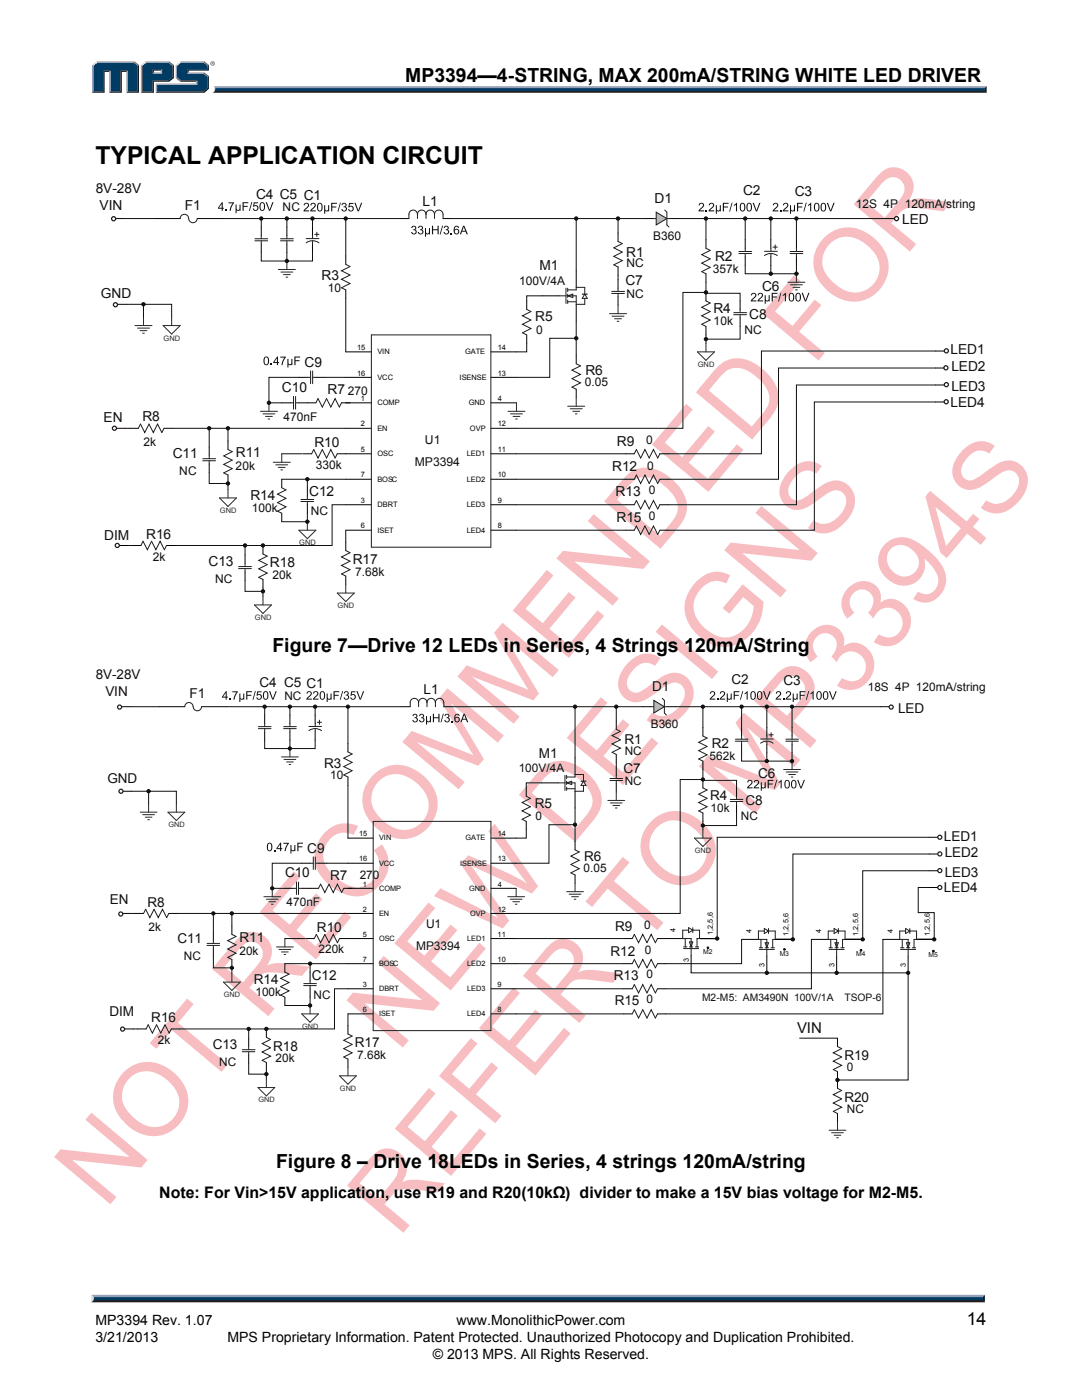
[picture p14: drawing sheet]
<svg xmlns="http://www.w3.org/2000/svg" width="216mm" height="279mm" viewBox="0 0 216 279" stroke-linecap="round" stroke-linejoin="round" font-family="sans-serif">
<defs><g id="words">
<text font-size="4.9" x="19" y="32.8">TYPICAL APPLICATION CIRCUIT</text>
<g font-size="3.9">
<text x="80.9" y="16.3">MP3394—4-STRING, MAX 200mA/STRING WHITE LED DRIVER</text>
<text x="54.4" y="130.1">Figure 7—Drive 12 LEDs in Series, 4 Strings 120mA/String</text>
<text x="55.1" y="233.1">Figure 8 – Drive 18LEDs in Series, 4 strings 120mA/string</text>
</g>
<text font-size="3.5" x="192.9" y="264.5">14</text>
<text font-size="3.2" x="31.8" y="239">Note: For Vin&gt;15V application, use R19 and R20(10kΩ) divider to make a 15V bias voltage for M2-M5.</text>
<text font-size="3" fill="#100f0e" x="159.1" y="206.2">VIN</text>
<g font-size="2.8">
<text x="19" y="267.9">3/21/2013</text>
<text x="19" y="264.5">MP3394 Rev. 1.07</text>
<text x="45.4" y="267.9">MPS Proprietary Information. Patent Protected. Unauthorized Photocopy and Duplication Prohibited.</text>
<text x="91.1" y="264.5">www.MonolithicPower.com</text>
<text x="86.4" y="271.1">© 2013 MPS. All Rights Reserved.</text>
</g>
<g font-size="2.7" fill="#100f0e">
<text x="19.1" y="38.5">8V-28V</text>
<text x="19.9" y="42">VIN</text>
<text x="36.9" y="41.9">F1</text>
<text x="51.1" y="39.7">C4 C5 C1</text>
<text x="84.3" y="41">L1</text>
<text x="130.6" y="40.5">D1</text>
<text x="148.3" y="39">C2</text>
<text x="158.6" y="39.2">C3</text>
<text x="180" y="44.8">LED</text>
<text x="107.7" y="53.9">M1</text>
<text x="125" y="51.2">R1</text>
<text x="142.7" y="52.1">R2</text>
<text x="20.1" y="59.4">GND</text>
<text x="64.2" y="55.9">R3</text>
<text x="124.8" y="57">C7</text>
<text x="152.1" y="58">C6</text>
<text x="106.8" y="64.1">R5</text>
<text x="142.3" y="62.6">R4</text>
<text x="149.5" y="63.6">C8</text>
<text x="189.7" y="70.7">LED1</text>
<text x="60.8" y="73.2">C9</text>
<text x="116.8" y="74.8">R6</text>
<text x="189.8" y="74.1">LED2</text>
<text x="56.3" y="78.2">C10</text>
<text x="65.4" y="78.7">R7</text>
<text x="189.7" y="81.2">LED4</text>
<text x="189.8" y="78">LED3</text>
<text x="20.7" y="84.3">EN</text>
<text x="28.4" y="84.1">R8</text>
<text x="62.7" y="89.2">R10</text>
<text x="123.1" y="89">R9</text>
<text x="34.5" y="91.4">C11</text>
<text x="47.1" y="91.2">R11</text>
<text x="122.2" y="94.1">R12</text>
<text x="50" y="99.8">R14</text>
<text x="61.7" y="99">C12</text>
<text x="122.8" y="99">R13</text>
<text x="20.8" y="107.7">DIM</text>
<text x="29.2" y="107.5">R16</text>
<text x="123" y="104.1">R15</text>
<text x="41.6" y="112.9">C13</text>
<text x="53.9" y="113.2">R18</text>
<text x="70.4" y="112.6">R17</text>
<text x="19.1" y="135.5">8V-28V</text>
<text x="51.8" y="137.2">C4 C5 C1</text>
<text x="130.1" y="138">D1</text>
<text x="146" y="136.5">C2</text>
<text x="156.3" y="136.7">C3</text>
<text x="21" y="138.9">VIN</text>
<text x="37.8" y="139.3">F1</text>
<text x="84.5" y="138.5">L1</text>
<text x="179.2" y="142.2">LED</text>
<text x="124.6" y="148.5">R1</text>
<text x="142.1" y="149.4">R2</text>
<text x="64.7" y="153.2">R3</text>
<text x="107.5" y="151.2">M1</text>
<text x="124.4" y="154.2">C7</text>
<text x="151.3" y="155.2">C6</text>
<text x="21.4" y="156.3">GND</text>
<text x="106.7" y="161.2">R5</text>
<text x="141.7" y="159.7">R4</text>
<text x="148.8" y="160.7">C8</text>
<text x="188.4" y="167.8">LED1</text>
<text x="61.3" y="170.2">C9</text>
<text x="116.5" y="171.7">R6</text>
<text x="188.5" y="171.1">LED2</text>
<text x="56.9" y="175.1">C10</text>
<text x="65.9" y="175.6">R7</text>
<text x="188.4" y="178.1">LED4</text>
<text x="188.5" y="174.9">LED3</text>
<text x="21.9" y="180.4">EN</text>
<text x="29.4" y="180.9">R8</text>
<text x="63.3" y="185.9">R10</text>
<text x="122.8" y="185.8">R9</text>
<text x="35.4" y="188.1">C11</text>
<text x="47.8" y="187.9">R11</text>
<text x="121.8" y="190.8">R12</text>
<text x="50.7" y="196.5">R14</text>
<text x="62.2" y="195.6">C12</text>
<text x="122.5" y="195.6">R13</text>
<text x="21.9" y="202.8">DIM</text>
<text x="30.2" y="204">R16</text>
<text x="122.7" y="200.6">R15</text>
<text x="42.4" y="209.3">C13</text>
<text x="54.5" y="209.7">R18</text>
<text x="70.8" y="209">R17</text>
<text x="168.5" y="211.5">R19</text>
<text x="168.5" y="219.8">R20</text>
</g>
<g font-size="2.4" fill="#100f0e">
<text x="170.8" y="41.4">12S 4P 120mA/string</text>
<text x="56.4" y="42.2">NC</text>
<text x="130.3" y="48">B360</text>
<text x="125" y="53.4">NC</text>
<text x="65.4" y="58.3">10</text>
<text x="103.6" y="56.9">100V/4A</text>
<text x="125" y="59.5">NC</text>
<text x="142.2" y="54.4">357k</text>
<text x="142.4" y="64.9">10k</text>
<text x="107" y="66.6">0</text>
<text x="148.5" y="66.6">NC</text>
<text x="116.7" y="77.1">0.05</text>
<text x="69.4" y="78.8">270</text>
<text x="28.6" y="89">2k</text>
<text x="56.6" y="84">470nF</text>
<text x="84.8" y="88.5">U1</text>
<text x="128.9" y="88.6">0</text>
<text x="35.8" y="94.9">NC</text>
<text x="47" y="93.9">20k</text>
<text x="63" y="93.5">330k</text>
<text x="82.8" y="92.9">MP3394</text>
<text x="129.1" y="93.7">0</text>
<text x="129.5" y="98.6">0</text>
<text x="50.3" y="102.2">100k</text>
<text x="62" y="102.9">NC</text>
<text x="129.5" y="103.7">0</text>
<text x="30.5" y="112">2k</text>
<text x="42.9" y="116.4">NC</text>
<text x="54.3" y="115.6">20k</text>
<text x="70.9" y="114.9">7.68k</text>
<text x="173.2" y="138">18S 4P 120mA/string</text>
<text x="56.7" y="139.6">NC</text>
<text x="129.9" y="145.3">B360</text>
<text x="65.9" y="155.5">10</text>
<text x="103.5" y="154.2">100V/4A</text>
<text x="124.6" y="150.7">NC</text>
<text x="141.6" y="151.7">562k</text>
<text x="124.6" y="156.7">NC</text>
<text x="106.9" y="163.7">0</text>
<text x="141.8" y="162">10k</text>
<text x="147.8" y="163.7">NC</text>
<text x="71.8" y="175.4">270</text>
<text x="116.4" y="174">0.05</text>
<text x="29.7" y="185.7">2k</text>
<text x="57.2" y="180.9">470nF</text>
<text x="85" y="185.3">U1</text>
<text x="128.5" y="185.4">0</text>
<text x="36.7" y="191.6">NC</text>
<text x="47.8" y="190.6">20k</text>
<text x="63.6" y="190.2">220k</text>
<text x="83" y="189.6">MP3394</text>
<text x="128.7" y="190.4">0</text>
<text x="129" y="195.3">0</text>
<text x="51" y="198.8">100k</text>
<text x="62.5" y="199.4">NC</text>
<text x="129" y="200.3">0</text>
<text x="31.5" y="208.5">2k</text>
<text x="43.8" y="212.8">NC</text>
<text x="55" y="212">20k</text>
<text x="71.3" y="211.3">7.68k</text>
<text x="169" y="213.8">0</text>
<text x="169" y="222.1">NC</text>
</g>
<g font-size="2.1" fill="#100f0e">
<text x="140.1" y="199.8">M2-M5: AM3490N 100V/1A</text>
<text x="168.5" y="199.8">TSOP-6</text>
</g>
<g font-size="1.5" fill="#272727">
<text x="32.6" y="68">GND</text>
<text x="139.2" y="73.2">GND</text>
<text x="43.9" y="102.4">GND</text>
<text x="59.7" y="108.8">GND</text>
<text x="50.9" y="123.8">GND</text>
<text x="67.4" y="121.4">GND</text>
<text x="33.6" y="165.1">GND</text>
<text x="138.7" y="170.2">GND</text>
<text x="44.7" y="199">GND</text>
<text x="60.3" y="205.3">GND</text>
<text x="51.6" y="220">GND</text>
<text x="67.8" y="217.7">GND</text>
</g>
<g font-size="1.5" fill="#050100">
<text x="71.3" y="69.9">15</text>
<text x="75.3" y="70.7">VIN</text>
<text x="92.8" y="70.7">GATE</text>
<text x="99.3" y="69.9">14</text>
<text x="71.3" y="74.9">16</text>
<text x="75.3" y="75.8">VCC</text>
<text x="91.7" y="75.8">ISENSE</text>
<text x="99.3" y="74.9">13</text>
<text x="72" y="80">1</text>
<text x="75.3" y="80.9">COMP</text>
<text x="93.5" y="80.9">GND</text>
<text x="99.3" y="80">4</text>
<text x="72" y="85.1">2</text>
<text x="75.3" y="86">EN</text>
<text x="93.8" y="86">OVP</text>
<text x="99.3" y="85.1">12</text>
<text x="72" y="90.2">5</text>
<text x="72" y="95.3">7</text>
<text x="75.3" y="91">OSC</text>
<text x="93.1" y="91">LED1</text>
<text x="99.3" y="95.3">10</text>
<text x="99.3" y="90.2">11</text>
<text x="72" y="100.4">3</text>
<text x="75.3" y="101.2">DBRT</text>
<text x="75.3" y="96.1">BOSC</text>
<text x="93.1" y="101.2">LED3</text>
<text x="93.1" y="96.1">LED2</text>
<text x="99.3" y="100.4">9</text>
<text x="72" y="105.4">6</text>
<text x="75.3" y="106.3">ISET</text>
<text x="93.1" y="106.3">LED4</text>
<text x="99.3" y="105.4">8</text>
<text x="71.7" y="166.9">15</text>
<text x="75.6" y="167.7">VIN</text>
<text x="92.9" y="167.7">GATE</text>
<text x="99.3" y="166.9">14</text>
<text x="71.7" y="171.9">16</text>
<text x="75.6" y="172.8">VCC</text>
<text x="91.8" y="172.8">ISENSE</text>
<text x="99.3" y="171.9">13</text>
<text x="72.4" y="176.9">1</text>
<text x="75.6" y="177.8">COMP</text>
<text x="93.6" y="177.8">GND</text>
<text x="99.3" y="176.9">4</text>
<text x="72.4" y="181.9">2</text>
<text x="75.6" y="182.8">EN</text>
<text x="93.8" y="182.8">OVP</text>
<text x="99.3" y="181.9">12</text>
<text x="134.8" y="186" transform="rotate(-90 134.8 186)">4</text>
<text x="72.4" y="186.9">5</text>
<text x="72.4" y="192">7</text>
<text x="75.6" y="187.8">OSC</text>
<text x="93.2" y="187.8">LED1</text>
<text x="99.3" y="192">10</text>
<text x="99.3" y="186.9">11</text>
<text x="149.9" y="186.1" transform="rotate(-90 149.9 186.1)">4</text>
<text x="163.9" y="186.1" transform="rotate(-90 163.9 186.1)">4</text>
<text x="178.1" y="186.1" transform="rotate(-90 178.1 186.1)">4</text>
<text x="72.4" y="197">3</text>
<text x="75.6" y="197.8">DBRT</text>
<text x="75.6" y="192.8">BOSC</text>
<text x="93.2" y="197.8">LED3</text>
<text x="93.2" y="192.8">LED2</text>
<text x="99.3" y="197">9</text>
<text x="137.5" y="192" transform="rotate(-90 137.5 192)">3</text>
<text x="152.6" y="192.9" transform="rotate(-90 152.6 192.9)">3</text>
<text x="166.5" y="192.9" transform="rotate(-90 166.5 192.9)">3</text>
<text x="180.8" y="192.9" transform="rotate(-90 180.8 192.9)">3</text>
<text x="72.4" y="202">6</text>
<text x="75.6" y="202.8">ISET</text>
<text x="93.2" y="202.8">LED4</text>
<text x="99.3" y="202">8</text>
</g>
<g font-size="1.4" fill="#100f0e">
<text x="140.3" y="190.4">M2</text>
<text x="155.6" y="190.7">M3</text>
<text x="170.9" y="190.9">M4</text>
<text x="185.3" y="191.1">M5</text>
</g>
<g font-size="1.4" fill="#050100">
<text x="142.2" y="186.6" transform="rotate(-90 142.2 186.6)">1,2,5,6</text>
<text x="157.3" y="186.8" transform="rotate(-90 157.3 186.8)">1,2,5,6</text>
<text x="171.3" y="186.8" transform="rotate(-90 171.3 186.8)">1,2,5,6</text>
<text x="185.5" y="186.8" transform="rotate(-90 185.5 186.8)">1,2,5,6</text>
</g>
</g></defs>
<g fill="#e60012">
<path d="M18.2 222.1l11.3 9.4-1.3 1.5-13.8-1.5 8.8 7.4-1.2 1.4-11.2-9.4 1.3-1.5 13.8 1.5-8.9-7.4z"/>
<path d="M37.3 199.3l1.4 1.1-3.2 3.7 9.9 8.3-1.2 1.5-9.9-8.3-3.1 3.7-1.3-1.1z"/>
<path d="M58.6 173.9l1.4 1.1-5.6 6.7 3.4 2.8 5.2-6.2 1.4 1.1-5.3 6.2 3.9 3.3 5.8-6.9 1.3 1.1-7.1 8.4-11.2-9.5z"/>
<path d="M64.9 166.1a5.6 5.6 0 0 1 6.5-1.2l-.8 1.7a4 4 0 0 0-5.7 2.4 4.8 4.8 0 0 0 1.4 5.5 7.4 7.4 0 0 0 5.4 2.5 4.4 4.4 0 0 0 2.9-7.3l1.6-1.2a6.1 6.1 0 0 1-1 8.8 6.1 6.1 0 0 1-7.5 .7 8.2 8.2 0 0 1-4.9-7.6 7.3 7.3 0 0 1 2.1-4.3z"/>
<path d="M89.3 137.4l11.2 9.4-1.2 1.4-9.4-7.9 6.7 11.2-1.2 1.3-12.2-4.7 9.5 8-1.2 1.4-11.2-9.4 1.9-2.2 12.3 4.8-6.9-11.3z"/>
<path d="M100.3 124.3l11.2 9.4-1.2 1.5-9.4-7.9 6.6 11.1-1.1 1.4-12.3-4.8 9.6 8-1.2 1.4-11.2-9.4 1.8-2.2 12.3 4.9-6.8-11.4z"/>
<path d="M109.1 113.7l1.3 1.2-5.5 6.6 3.4 2.9 5.2-6.2 1.3 1.1-5.2 6.2 3.8 3.2 5.8-6.9 1.4 1.1-7.1 8.4-11.2-9.4z"/>
<path d="M118.5 102.6l11.2 9.4-1.3 1.5-13.8-1.4 8.9 7.4-1.2 1.4-11.3-9.5 1.3-1.5 13.8 1.5-8.8-7.4z"/>
<path d="M136.9 80.6l1.3 1.1-5.5 6.7 3.4 2.8 5.2-6.2 1.3 1.1-5.2 6.2 3.9 3.3 5.7-6.9 1.4 1.1-7.1 8.4-11.2-9.5z"/>
<path d="M158.4 54.9l1.4 1.2-5.1 6 3.4 3 4.5-5.3 1.3 1.1-4.4 5.3 5.1 4.3-1.3 1.4-11.2-9.4z"/>
<path d="M76.6 190.8l11.2 9.4-1.3 1.5-13.8-1.5 8.9 7.4-1.2 1.4-11.3-9.4 1.3-1.5 13.8 1.5-8.8-7.4z"/>
<path d="M85.5 180.1l1.3 1.1-5.5 6.7 3.4 2.8 5.2-6.2 1.3 1.1-5.2 6.3 3.9 3.2 5.7-6.9 1.4 1.1-7.1 8.4-11.2-9.5z"/>
<path d="M98.7 164.4l8.7 12.5-1.2 1.4-12.2-5.5 7.6 10.9-1.3 1.6-13.7-6.5 1.3-1.5 11.5 5.9-7.5-10.7 1.5-1.8 8.5 3.8 3.3 1.8-7.7-10.4z"/>
<path d="M119.9 139.1l1.3 1.1-5.5 6.7 3.4 2.9 5.2-6.3 1.3 1.2-5.2 6.2 3.8 3.2 5.8-6.9 1.3 1.1-7 8.4-11.2-9.4z"/>
<path d="M125.6 132a4.5 4.5 0 0 1 6.2-.6l-1.1 1.5a3 3 0 0 0-4.5 .9 2.91 2.91 0 0 0-.7 3.8 1.85 1.85 0 0 0 2.7 .2l1-.7a11.7 11.7 0 0 1 4.9-2.8 4.1 4.1 0 0 1 3.8 6.2 7.6 7.6 0 0 1-5.4 4.3 4.9 4.9 0 0 1-3.5-1.1l1.1-1.5a3.6 3.6 0 0 0 5-.8 3.7 3.7 0 0 0 1.2-4.2 2.2 2.2 0 0 0-3.4-.4l-1.3 1a8.6 8.6 0 0 1-4.8 2.4 3.8 3.8 0 0 1-2.9-6l.6-1z"/>
<path d="M132.1 124.6l11.2 9.4-1.2 1.5-11.3-9.4z"/>
<path d="M139.2 115.8a5.2 5.2 0 0 1 6.5-1l-.8 1.6a4 4 0 0 0-5.5 1.6 4.9 4.9 0 0 0 .7 6.8 6.1 6.1 0 0 0 6 2.2 6.5 6.5 0 0 0 4.3-6.1l-2.1-1.7-2.8 3.3-1.3-1.1 4-4.8 4.2 3.5a8.8 8.8 0 0 1-7.3 9 8.6 8.6 0 0 1-8.5-7.7 7.8 7.8 0 0 1 2.6-5.6z"/>
<path d="M151.9 101l11.3 9.4-1.3 1.5-13.8-1.5 8.8 7.4-1.2 1.4-11.2-9.4 1.3-1.5 13.8 1.5-8.9-7.4z"/>
<path d="M157.8 93.6a4.5 4.5 0 0 1 6.2-.6l-1.1 1.5a3 3 0 0 0-4.5 .9 2.92 2.92 0 0 0-.7 3.8 1.85 1.85 0 0 0 2.7 .2l1-.7a11.7 11.7 0 0 1 4.9-2.8 4.1 4.1 0 0 1 3.8 6.2 7.6 7.6 0 0 1-5.4 4.3 4.9 4.9 0 0 1-3.5-1l1.1-1.6a3.6 3.6 0 0 0 5-.7 3.7 3.7 0 0 0 1.2-4.3 2.2 2.2 0 0 0-3.4-.3l-1.3 .9a8.6 8.6 0 0 1-4.8 2.4 3.8 3.8 0 0 1-2.9-5.8l.7-1.2z"/>
<path d="M85.6 217.1l1.3 1.1-5.6 6.7 3.5 2.9 5.2-6.3 1.3 1.2-5.2 6.2 3.8 3.2 5.8-6.9 1.3 1.1-7 8.4-11.2-9.4z"/>
<path d="M94 207.2l1.3 1.1-5.1 6.1 3.4 2.9 4.5-5.3 1.3 1.1-4.4 5.3 5.1 4.3-1.3 1.5-11.2-9.5z"/>
<path d="M102.4 197.1l1.3 1.1-5.5 6.6 3.4 2.9 5.2-6.2 1.3 1.1-5.2 6.2 3.9 3.2 5.7-6.9 1.4 1.1-7.1 8.4-11.2-9.4z"/>
<path d="M124.3 171l1.3 1.1-3.1 3.7 9.9 8.4-1.2 1.4-10-8.3-3.1 3.7-1.3-1.1z"/>
<path d="M148.4 142.2l11.3 9.5-1.2 1.4-9.4-7.9 6.6 11.2-1.1 1.3-12.3-4.8 9.6 8.1-1.2 1.4-11.3-9.4 1.9-2.3 12.3 4.9-6.8-11.4z"/>
<path d="M162 126a3.7 3.7 0 0 1 3.8-1.2 3.7 3.7 0 0 1 2.7 3l-.2 1.2a3.6 3.6 0 0 1 5.4 1.1 5 5 0 0 1-.2 5.4 5 5 0 0 1-4.9 2.1l-1.6-.7 1-1.6a2.95 2.95 0 0 0 4.3-.8 2.95 2.95 0 0 0-1.3-4.2 2.95 2.95 0 0 0-4 1.9l-1.1-1.2a2.6 2.6 0 0 0 1-2.5 2.6 2.6 0 0 0-1.7-2.1 2.6 2.6 0 0 0-2.8 1.6 2.6 2.6 0 0 0 .8 3l-1.5 1.2a4.3 4.3 0 0 1 .3-6.2z"/>
<path d="M169.3 117.3a3.7 3.7 0 0 1 3.8-1.3 3.7 3.7 0 0 1 2.7 3l-.2 1.3a3.6 3.6 0 0 1 5.4 1.1 5 5 0 0 1-.1 5.4 5 5 0 0 1-5 2.1l-1.5-.8 .9-1.5a2.95 2.95 0 0 0 4.4-.9 2.95 2.95 0 0 0-1.4-4.2 2.95 2.95 0 0 0-4 1.9l-1.1-1.1a2.6 2.6 0 0 0 1-2.5 2.6 2.6 0 0 0-1.7-2.1 2.6 2.6 0 0 0-2.8 1.5 2.6 2.6 0 0 0 .8 3.1l-1.4 1.2a4.3 4.3 0 0 1 .2-6.2z"/>
<path d="M192.3 89.7a4.5 4.5 0 0 1 6.2-.7l-1.1 1.5a3 3 0 0 0-4.5 1 2.91 2.91 0 0 0-.7 3.7 1.85 1.85 0 0 0 2.7 .2l1-.7a11.7 11.7 0 0 1 4.9-2.8 4.1 4.1 0 0 1 3.8 6.2 7.6 7.6 0 0 1-5.4 4.4 4.9 4.9 0 0 1-3.5-1.1l1.1-1.5a3.6 3.6 0 0 0 5-.8 3.7 3.7 0 0 0 1.2-4.3 2.2 2.2 0 0 0-3.4-.3l-1.3 .9a8.6 8.6 0 0 1-4.8 2.4 3.8 3.8 0 0 1-2.9-5.8l.7-1.2z"/>
<path d="M25.9 215.2a4.9 4.9 0 0 0 .4 7.5 5.8 5.8 0 0 0 6.5 1.8 5 5 0 0 0 1.1-8.5 5.9 5.9 0 0 0-6.5-1.8zM24.7 214a7 7 0 0 1 9.9 0 7 7 0 0 1 1.3 10.1 7 7 0 0 1-10.2 .7 7.1 7.1 0 0 1-2.6-8.5l.7-1.2z"/>
<path d="M48.2 188.9l-3.4 4 3.7 3.1 2.7-3.2a3.1 3.1 0 0 0 .9-3.8 2.35 2.35 0 0 0-3.9-.1zM47.3 187.5a3.9 3.9 0 0 1 5.3-.7 3.9 3.9 0 0 1 1 5.3l-.3 .6a6.1 6.1 0 0 1 3.8-.4l4.7 .6-1.5 1.9-4.8-.6a4.5 4.5 0 0 0-3.7 .5l-2 2.4 5 4.2-1.3 1.5-11.2-9.4z"/>
<path d="M75.6 155.9a4.9 4.9 0 0 0 .5 7.5 5.8 5.8 0 0 0 6.4 1.8 5 5 0 0 0 1.1-8.5 5.9 5.9 0 0 0-6.5-1.8zM74.5 154.7a7 7 0 0 1 9.8 0 7 7 0 0 1 1.4 10.2 7 7 0 0 1-10.2 .6 7.1 7.1 0 0 1-2.7-8.5l.8-1.2z"/>
<path d="M125.9 96.4l-2.8 3.3 8.6 7.2 2-2.4a4.1 4.1 0 0 0 1.1-5 9.3 9.3 0 0 0-5.4-4.2 3.6 3.6 0 0 0-3.5 1.1zM125 94.9a5.7 5.7 0 0 1 7.4-.5 8.6 8.6 0 0 1 4.7 6.9 6.8 6.8 0 0 1-1.9 4.2l-3.4 4-11.2-9.4z"/>
<path d="M144.2 74.6l-2.8 3.3 8.6 7.2 2-2.4a4.1 4.1 0 0 0 1-5 9.3 9.3 0 0 0-5.3-4.2 3.6 3.6 0 0 0-3.5 1.1zM143.3 73.1a5.7 5.7 0 0 1 7.4-.5 8.6 8.6 0 0 1 4.7 6.9 6.8 6.8 0 0 1-1.9 4.2l-3.4 4-11.2-9.4z"/>
<path d="M165.6 48.6a4.9 4.9 0 0 0 .5 7.6 5.8 5.8 0 0 0 6.4 1.8 5 5 0 0 0 1.1-8.5 5.9 5.9 0 0 0-6.5-1.9zM164.5 47.4a7 7 0 0 1 9.8 0 7 7 0 0 1 1.4 10.2 7 7 0 0 1-10.3 .7 7.1 7.1 0 0 1-2.6-8.5l.7-1.3z"/>
<path d="M176.2 36.3l-3.4 4 3.7 3.1 2.7-3.1a3.1 3.1 0 0 0 .9-3.9 2.35 2.35 0 0 0-3.9-.1zM175.3 34.9a3.9 3.9 0 0 1 5.4-.7 3.9 3.9 0 0 1 1 5.3l-.4 .6a6.1 6.1 0 0 1 3.9-.4l4.7 .6-1.6 1.9-4.7-.6a4.5 4.5 0 0 0-3.7 .6l-2.1 2.3 5 4.2-1.2 1.5-11.3-9.4z"/>
<path d="M108.9 155l-2.8 3.3 8.6 7.2 2-2.4a4.1 4.1 0 0 0 1-5.1 9.3 9.3 0 0 0-5.3-4.2 3.6 3.6 0 0 0-3.5 1.2zM108 153.5a5.7 5.7 0 0 1 7.4-.6 8.6 8.6 0 0 1 4.7 7 6.8 6.8 0 0 1-1.9 4.1l-3.4 4.1-11.3-9.5z"/>
<path d="M75.1 232.1l-3.4 4.1 3.8 3.1 2.6-3.2a3.1 3.1 0 0 0 .9-3.9 2.35 2.35 0 0 0-3.9-.1zM74.2 230.7a3.9 3.9 0 0 1 5.4-.7 3.9 3.9 0 0 1 1 5.3l-.4 .6a6.1 6.1 0 0 1 3.9-.4l4.7 .6-1.6 1.9-4.7-.6a4.5 4.5 0 0 0-3.7 .6l-2.1 2.4 5 4.1-1.2 1.5-11.2-9.4z"/>
<path d="M110.3 190.3l-3.4 4 3.7 3.1 2.7-3.2a3.1 3.1 0 0 0 .8-3.8 2.35 2.35 0 0 0-3.8-.1zM109.4 188.9a3.9 3.9 0 0 1 5.3-.8 3.9 3.9 0 0 1 1 5.4l-.3 .6a6.1 6.1 0 0 1 3.8-.4l4.7 .6-1.6 1.8-4.7-.6a4.5 4.5 0 0 0-3.7 .6l-2 2.4 5 4.2-1.3 1.5-11.2-9.5z"/>
<path d="M131.1 165.1a4.9 4.9 0 0 0 .5 7.6 5.8 5.8 0 0 0 6.4 1.8 5 5 0 0 0 1.1-8.5 5.9 5.9 0 0 0-6.5-1.9zM130 163.9a7 7 0 0 1 9.8 0 7 7 0 0 1 1.4 10.2 7 7 0 0 1-10.3 .7 7.1 7.1 0 0 1-2.6-8.6l.7-1.2z"/>
<path d="M156.3 135.6l-3.3 3.9 4 3.3 2.5-2.9a3 3 0 0 0 .8-3.7 2.5 2.5 0 0 0-4-.6zM155 134.5a4.2 4.2 0 0 1 7 .8 4.2 4.2 0 0 1-.7 5.1l-2.9 3.5 4.5 3.9-1.2 1.5-11.3-9.5z"/>
<path d="M177.9 109.4a3.3 3.3 0 0 0 1.4 5.4 2.9 2.9 0 0 0 3.7-1.3 2.9 2.9 0 0 0-1-3.8 3.1 3.1 0 0 0-4.1-.3zM176.6 108.6a5 5 0 0 1 6.7-.2 13.5 13.5 0 0 1 5.2 5.6 4.6 4.6 0 0 1-4.4 6.3l-.9-.3-1-.5 1-1.4a2.63 2.63 0 0 0 3.2-.3 2.63 2.63 0 0 0 .6-3.2 8.6 8.6 0 0 0-2.6-3.1 4.3 4.3 0 0 1-2 4.9 4.3 4.3 0 0 1-5.2-.8 4.6 4.6 0 0 1-.6-7z"/>
<path d="M186.6 101.2l2.2 7.8 2.9-3.6zM185.6 97.9l7.3 6.2 1.3-1.6 1.2 1.1-1.3 1.5 2.7 2.3-1.1 1.4-2.7-2.3-4.1 4.9-1.3-1.1-3-11.2z"/>
</g>
<path d="M42.7 17.2h154.2l-.4 .7h-153.6z" fill="#94a0b9"/>
<path d="M42.9 17.9h153.6l.4 .6h-154.6l.4-.2z" fill="#231f20"/>
<path d="M196.5 17.6l.4-.4v1.3l-.4-.4z" fill="#001339"/>
<path d="M42.9 17.6h153.6v.5h-153.7z" fill="#003b63"/>
<path d="M42.7 17.2l.2 .5a.79 .79 0 0 1-.6 .8h.1a1.24 1.24 0 0 0 .3-1.3z" fill="#dcddde"/>
<path d="M30.4 14.7l.3-.3h1.4l.2 .3z" fill="#94a0b9"/>
<g fill="#003b63">
<path d="M18.6 13.1l.8-.6h7.3l.8 .6v5.1h-2v-4.1h-1.5v4.1h-1.9v-4.1h-1.5v4.1h-2z"/>
<path d="M28.4 13.1l.8-.6h2.1v1.3h-.9v.9h1.9v-.9h-1.2v-1.3h2.5l.8 .6v2.3l-.8 .6h-3.2v2.2h-2z"/>
<path d="M31.3 16.9h8v-.9h-3.2l-.8-.6v-2.3l.8-.6h4.5l.8 .6v.7h-4v.9h3.2l.8 .6v2.2l-.8 .7h-9.3z"/>
</g>
<path d="M36 12.4h4.8" fill="none" stroke="#94a0b9" stroke-width=".27"/>
<path d="M35.1 12.9l.9-.7 .1 .3-.8 .6z" fill="#dcddde"/>
<path d="M35.2 12.9v2.7" fill="none" stroke="#94a0b9" stroke-width=".27"/>
<path d="M35.1 15.6l.2-.2 .8 .6-.1 .3z" fill="#547194"/>
<path d="M36 16.2h3.4" fill="none" stroke="#001339" stroke-width=".27"/>
<g fill="#94a0b9">
<path d="M31.1 16.7h8v-.4l.3-.3v.9h-8.1z"/>
<path d="M31.1 16.7l.2 .2v1.3l-.2 .3z"/>
</g>
<path d="M37.4 13.8h4v-.7l.3-.2v1.2h-4.1v.3l-.2 .3z" fill="#001339"/>
<path d="M37.4 14.6h3.4" fill="none" stroke="#94a0b9" stroke-width=".27"/>
<path d="M40.8 14.4l.9 .8-.3 .1-.8-.6z" fill="#547194"/>
<g fill="#001339">
<path d="M31.1 18.5l.2-.3h9.3l.8-.7v-2.2l.3-.1v2.5l-.9 .8z"/>
<path d="M30.4 16h3.2l.8-.6v-2.3l.3-.2v2.7l-.9 .7h-3.1v2.2h-2.6l.3-.3h2z"/>
</g>
<path d="M33.8 12.2l.9 .7-.3 .2-.8-.6z" fill="#547194"/>
<path d="M29 12.4h4.8" fill="none" stroke="#94a0b9" stroke-width=".27"/>
<path d="M28.1 12.9l.9-.7 .2 .3-.8 .6z" fill="#dcddde"/>
<path d="M28.2 12.9v5.6" fill="none" stroke="#94a0b9" stroke-width=".27"/>
<path d="M32.1 14.1l.2-.3v.9l-.2-.3z" fill="#94a0b9"/>
<g fill="#001339">
<path d="M30.4 13.8h1.9l-.2 .3h-1.4v.3l-.3 .3z"/>
<path d="M27.5 13.1l.2-.2v5.6h-2.5l.3-.3h2z"/>
</g>
<path d="M26.8 12.2l.9 .7-.2 .2-.8-.6z" fill="#547194"/>
<path d="M19.2 12.4h7.6" fill="none" stroke="#94a0b9" stroke-width=".27"/>
<path d="M18.4 12.9l.8-.7 .2 .3-.8 .6z" fill="#dcddde"/>
<path d="M18.5 12.9v5.6" fill="none" stroke="#94a0b9" stroke-width=".27"/>
<path d="M20.6 14.1h1.5l-.3 .3h-.9v4.1h-2.5l.2-.3h2z" fill="#001339"/>
<path d="M21.9 14.1v4.4" fill="none" stroke="#94a0b9" stroke-width=".27"/>
<path d="M24 14.1h1.5l-.3 .3h-.9v4.1h-2.5l.3-.3h1.9z" fill="#001339"/>
<path d="M25.3 14.1v4.4" fill="none" stroke="#94a0b9" stroke-width=".27"/>
<path d="M40.8 12.2l.9 .7-.3 .2-.8-.6z" fill="#547194"/>
<g fill="#231f20">
<path d="M18.7 259.2h177.4l.4 .7h-178.3z"/>
<path d="M42 12.7a.45 .45 0 0 1 .9 0 .45 .45 0 0 1-.9 0zM42.1 12.7a.37 .37 0 0 0 .7 0 .37 .37 0 0 0-.7 0zM42.3 12.4l.3 .1v.4l-.2-.2-.1 .2zM42.3 12.5v.2l.2-.1z"/>
</g>
<path d="M18.3 258.4h178.2l-.4 .8h-177.4z" fill="#94a0b9"/>
<path d="M196.5 258.4v1.5l-.4-.4v-.6z" fill="#001339"/>
<path d="M18.7 258.9h177.4v.6h-177.4z" fill="#003b63"/>
<path d="M18.2 258.4l.5 .5v.5l-.5 .5z" fill="#dcddde"/>
<path d="M23.2 43.6h1.7M52.1 45.3v1.7M52.1 48.7v1.7M69 51.1v1.7M69 57.9v1.6M123.3 46.5v1.7M123.3 53.3v1.7M23.5 60.7h1.7M23.4 85.5h1.7M124.9 90.6h1.7M131.7 90.6h1.7M23.9 108.9h1.7" fill="none" stroke="#050100" stroke-width=".2"/>
<path d="M50.9 48.1h2.5M50.9 47.7h2.5M52.1 47v.6M52.1 48.1v.6M69 52.8l.8 .4-1.7 .8 1.7 .9-1.7 .8 1.7 .9-1.7 .8 .9 .5M123.3 48.2l.9 .4-1.7 .9 1.7 .8-1.7 .9 1.7 .8-1.7 .9 .8 .4M126.6 90.6l.4-.9 .8 1.7 .9-1.7 .8 1.7 .9-1.7 .8 1.7 .5-.8" fill="none" stroke="#1d1d1c" stroke-width=".2"/>
<g fill="#100f0e">
<path d="M45 41.8h.3v.3h-.3z"/>
<path d="M45.6 40.4h1.1l-.5 1-.2 .7h-.2l.1-.5 .5-1h-.8z"/>
<path d="M47 40.8h.2v.8a.29 .29 0 0 0 .3 .3 .29 .29 0 0 0 .3-.3v-.8h.2v1.3h-.2v-.2a.36 .36 0 0 1-.6 0v.6h-.2z"/>
<path d="M48.4 40.4h1.2v.2h-1v.5h.8v.2h-.8v.8h-.2z"/>
<path d="M50.2 40.3h.1l-.5 1.8h-.1z"/>
<path d="M50.6 40.4h.9v.2h-.7l-.1 .4a.57 .57 0 0 1 .8 .3 .57 .57 0 0 1-.3 .8 .57 .57 0 0 1-.8-.5h.3a.38 .38 0 0 0 .5 .2 .38 .38 0 0 0 .1-.6 .38 .38 0 0 0-.6 0l-.2 .1z"/>
<path d="M53 40.4h.3l.5 1.5 .5-1.5h.3l-.7 1.7h-.2z"/>
<path d="M44.3 40.4h.1v1.1h.3v.2h-.3v.4h-.2v-.4h-.7zM44.2 40.7l-.5 .8h.5z"/>
<path d="M52 40.4a.61 .61 0 0 1 .7 .1 .61 .61 0 0 1 .2 .7 .61 .61 0 0 1-.6 .9 .61 .61 0 0 1-.5-.9zM52.1 40.6a.95 .95 0 0 0 .2 1.3 .89 .89 0 0 0 0-1.4z"/>
</g>
<path d="M57.2 45.3v1.7M57.2 48.7v1.7M62.4 45.3v1.7M62.4 48.7v1.7" fill="none" stroke="#050100" stroke-width=".2"/>
<path d="M56 48.1h2.5M56 47.7h2.5M57.2 47v.6M57.2 48.1v.6M61.1 48.5a2.13 2.13 0 0 1 2.5 0M61.1 47.6h2.5M62.4 47v.6M62.4 48v.7M62.8 46.8h.8M63.2 46.3v.9" fill="none" stroke="#1d1d1c" stroke-width=".2"/>
<path d="M52.1 43.6h5.1v1.7" fill="none" stroke="#100f0e" stroke-width=".2"/>
<g fill="#100f0e">
<path d="M60.8 40.6a.55 .55 0 0 1 .8 .1 .55 .55 0 0 1-.2 .8l-.6 .5h.9v.2h-1.1l.1-.4a1.03 1.03 0 0 0 .7-1.1h-.4l-.2 .3h-.2z"/>
<path d="M62.1 40.6a.55 .55 0 0 1 .8 .1 .55 .55 0 0 1-.2 .8l-.5 .5h.8v.2h-1.1l.2-.4a1.03 1.03 0 0 0 .6-1.1h-.4l-.2 .3h-.2z"/>
<path d="M64.7 40.9h.2v.8a.29 .29 0 0 0 .3 .3 .29 .29 0 0 0 .3-.3v-.8h.2v1.3h-.2v-.2a.36 .36 0 0 1-.6 .1v.6h-.2z"/>
<path d="M66.1 40.5h1.1v.2h-.9v.5h.8v.2h-.8v.8h-.2z"/>
<path d="M67.8 40.4h.2l-.5 1.8h-.2z"/>
<path d="M68.3 40.6a.46 .46 0 0 1 .7 0 .46 .46 0 0 1-.1 .7 .54 .54 0 0 1 0 .9 .54 .54 0 0 1-.8-.5h.2a.34 .34 0 0 0 .4 .3 .34 .34 0 0 0 .3-.4 .34 .34 0 0 0-.5-.2l.1-.2a.3 .3 0 0 0 .3-.2 .3 .3 0 0 0-.2-.4 .3 .3 0 0 0-.3 .4l-.3-.1z"/>
<path d="M69.7 40.5h.8v.2h-.7l-.1 .5a.57 .57 0 0 1 .8 .2 .57 .57 0 0 1-.3 .8 .57 .57 0 0 1-.7-.5h.2a.38 .38 0 0 0 .5 .2 .38 .38 0 0 0 .1-.6 .38 .38 0 0 0-.5 0l-.3 .1z"/>
<path d="M70.7 40.5h.3l.5 1.5 .5-1.5h.3l-.7 1.7h-.2z"/>
<path d="M63.5 40.6a.61 .61 0 0 1 .7 0 .61 .61 0 0 1 .2 .7 .61 .61 0 0 1-.6 .9 .61 .61 0 0 1-.5-.9zM63.6 40.8a.95 .95 0 0 0 .2 1.2 .89 .89 0 0 0 0-1.4z"/>
</g>
<path d="M52.1 50.4v1.7h10.3v-1.7M57.2 50.4v1.7" fill="none" stroke="#100f0e" stroke-width=".2"/>
<path d="M55.5 53.8h3.4M56.1 54.3h2.3M56.6 54.8h1.3M57.1 55.3h.3M57.2 52.1v1.7M26.9 65h3.4M27.4 65.5h2.4M27.9 66h1.4M28.5 66.5h.3M28.6 63.3v1.7" fill="none" stroke="#272727" stroke-width=".2"/>
<path d="M30.8 43.6h5.2M39.4 43.6h5.1M79.9 43.6h1.7M88.4 43.6h1.7" fill="none" stroke="#050100" stroke-width=".2"/>
<path d="M39.3 43.6a.9 .9 0 0 1-1 .8 .9 .9 0 0 1-.7-1.1 .84 .84 0 0 0-1-.5 .84 .84 0 0 0-.6 .8M83.3 42.8a.84 .84 0 0 0-.9-.9 .84 .84 0 0 0-.8 .9v.8M83.3 42.8v.8M85 42.8a.84 .84 0 0 0-.9-.9 .84 .84 0 0 0-.8 .9M85 42.8v.8M86.7 42.8a.84 .84 0 0 0-.9-.9 .84 .84 0 0 0-.8 .9M86.7 42.8v.8M86.7 42.8a.84 .84 0 0 1 .8-.9 .84 .84 0 0 1 .9 .9v.8" fill="none" stroke="#1d1d1c" stroke-width=".2"/>
<g fill="#100f0e">
<path d="M82.2 45.2a.46 .46 0 0 1 .7-.1 .46 .46 0 0 1-.1 .7 .54 .54 0 0 1 0 1 .54 .54 0 0 1-.8-.5h.2a.34 .34 0 0 0 .4 .3 .34 .34 0 0 0 .3-.4 .34 .34 0 0 0-.4-.2v-.2a.3 .3 0 0 0 .4-.3 .3 .3 0 0 0-.3-.3 .3 .3 0 0 0-.3 .3h-.2z"/>
<path d="M83.6 45.2a.46 .46 0 0 1 .7-.1 .46 .46 0 0 1-.1 .7 .54 .54 0 0 1 0 1 .54 .54 0 0 1-.8-.5h.2a.34 .34 0 0 0 .4 .3 .34 .34 0 0 0 .3-.4 .34 .34 0 0 0-.5-.2v-.2a.3 .3 0 0 0 .4-.3 .3 .3 0 0 0-.3-.3 .3 .3 0 0 0-.3 .3h-.2z"/>
<path d="M84.8 45.5h.2v.8a.29 .29 0 0 0 .3 .3 .29 .29 0 0 0 .3-.3v-.8h.2v1.3h-.2v-.2a.36 .36 0 0 1-.6 0v.6h-.2z"/>
<path d="M86.2 45.1h.2v.7h.9v-.7h.2v1.7h-.2v-.8h-.9v.8h-.2z"/>
<path d="M88.2 45h.2l-.5 1.8h-.2z"/>
<path d="M88.7 45.2a.46 .46 0 0 1 .7-.1 .46 .46 0 0 1-.1 .7 .54 .54 0 0 1 0 1 .54 .54 0 0 1-.8-.5h.2a.34 .34 0 0 0 .4 .3 .34 .34 0 0 0 .3-.4 .34 .34 0 0 0-.5-.2v-.2a.3 .3 0 0 0 .4-.3 .3 .3 0 0 0-.3-.3 .3 .3 0 0 0-.3 .3h-.2z"/>
<path d="M90 46.5h.2v.3h-.2z"/>
<path d="M90.7 45.2l.6-.1 .3 .4h-.2a.34 .34 0 0 0-.4-.3 .34 .34 0 0 0-.3 .5v.2a.54 .54 0 0 1 .8 .1 .54 .54 0 0 1-.2 .8 .54 .54 0 0 1-.7-.4l-.1-.7zM90.8 46.2a.37 .37 0 0 0 .7 0 .37 .37 0 0 0-.7 0z"/>
<path d="M92.4 45.1h.3l.7 1.7h-.3l-.2-.6h-.7l-.2 .6h-.2zM92.5 45.2l-.2 .9h.5z"/>
</g>
<path d="M128.6 43.6h1.7M133.7 43.6h1.7" fill="none" stroke="#050100" stroke-width=".2"/>
<path d="M130.3 43.6h.6M132.6 41.9l.5 .4v2.6l.4 .4" fill="none" stroke="#1d1d1c" stroke-width=".2"/>
<path d="M130.9 42.3l2.2 1.3-2.2 1.3z" fill="#b8b8ba"/>
<path d="M122 58.6h2.6M122.1 58.2h2.5M123.3 57.5v.6M123.3 58.6v.6M130.9 42.3l2.2 1.3-2.2 1.3zM133.1 43.6h.6M147.4 50.6h2.6M147.4 50.2h2.6M148.7 49.5v.7M148.7 50.6v.6" fill="none" stroke="#1d1d1c" stroke-width=".2"/>
<path d="M123.3 55.8v1.7M123.3 59.2v1.7M148.7 47.9v1.6M148.7 51.2v1.7" fill="none" stroke="#050100" stroke-width=".2"/>
<path d="M123.3 55v.8" fill="none" stroke="#100f0e" stroke-width=".2"/>
<path d="M121.6 62.6h3.4M122.1 63.1h2.4M122.6 63.6h1.4M123.2 64.1h.3M123.3 60.9v1.7" fill="none" stroke="#272727" stroke-width=".2"/>
<g fill="#100f0e">
<path d="M139.6 40.6a.55 .55 0 0 1 .8 .1 .55 .55 0 0 1-.2 .8l-.5 .5h.8v.2h-1.1l.1-.4a1.03 1.03 0 0 0 .7-1.1h-.4l-.2 .3h-.2z"/>
<path d="M140.9 41.9h.2v.3h-.2z"/>
<path d="M141.6 40.6a.55 .55 0 0 1 .8 .1 .55 .55 0 0 1-.2 .8l-.5 .5h.8v.2h-1.1l.1-.4a1.04 1.04 0 0 0 .7-1.1h-.4l-.2 .3h-.2z"/>
<path d="M142.8 40.9h.2v.8a.29 .29 0 0 0 .3 .3 .29 .29 0 0 0 .3-.3v-.8h.2v1.3h-.2v-.2a.36 .36 0 0 1-.6 .1v.6h-.2z"/>
<path d="M144.2 40.5h1.2v.2h-.9v.5h.8v.2h-.8v.8h-.3z"/>
<path d="M146 40.4h.2l-.5 1.8h-.2z"/>
<path d="M146.4 40.9l.7-.4v1.7h-.2v-1.4l-.5 .3z"/>
<path d="M150.2 40.5h.2l.6 1.5 .5-1.5h.2l-.6 1.7h-.3z"/>
<path d="M147.9 40.6a.61 .61 0 0 1 .7 0 .61 .61 0 0 1 .1 .7 .61 .61 0 0 1-.5 .9 .61 .61 0 0 1-.6-.9zM147.9 40.8a.95 .95 0 0 0 .3 1.2 .89 .89 0 0 0 0-1.4z"/>
<path d="M149.2 40.6a.61 .61 0 0 1 .7 0 .61 .61 0 0 1 .1 .7 .61 .61 0 0 1-.5 .9 .61 .61 0 0 1-.6-.9zM149.3 40.8a.95 .95 0 0 0 .2 1.2 .89 .89 0 0 0 0-1.4z"/>
</g>
<path d="M153.8 47.9v1.6M153.8 51.2v1.7" fill="none" stroke="#050100" stroke-width=".2"/>
<path d="M152.5 51a2.13 2.13 0 0 1 2.6 0M152.5 50.2h2.6M153.8 49.5v.7M153.8 50.6v.6M154.3 49.3h.8M154.7 48.9v.8" fill="none" stroke="#1d1d1c" stroke-width=".2"/>
<g fill="#100f0e">
<path d="M150 58.6a.55 .55 0 0 1 .8 0 .55 .55 0 0 1-.2 .9l-.5 .5h.8v.2h-1.1l.2-.4a1.03 1.03 0 0 0 .6-1.1l-.4-.1-.2 .4-.2-.1z"/>
<path d="M151.3 58.6a.55 .55 0 0 1 .9 0 .55 .55 0 0 1-.3 .9l-.5 .5h.9v.2h-1.2l.2-.4a1.03 1.03 0 0 0 .7-1.1l-.4-.1-.2 .4-.2-.1z"/>
<path d="M152.6 58.9h.2v.8a.29 .29 0 0 0 .3 .3 .29 .29 0 0 0 .3-.3v-.8h.2v1.3h-.2v-.2a.36 .36 0 0 1-.6 0v.6h-.2z"/>
<path d="M154 58.4h1.1v.2h-.9v.6h.8v.2h-.8v.8h-.2z"/>
<path d="M155.7 58.4h.2l-.5 1.8h-.1z"/>
<path d="M156.2 58.9l.6-.5v1.8h-.2v-1.4l-.4 .3z"/>
<path d="M160 58.4h.2l.5 1.6 .6-1.6h.2l-.7 1.8h-.2z"/>
<path d="M157.6 58.5a.61 .61 0 0 1 .7 .1 .61 .61 0 0 1 .2 .7 .61 .61 0 0 1-.6 .9 .61 .61 0 0 1-.5-.9zM157.7 58.7a.95 .95 0 0 0 .2 1.3 .89 .89 0 0 0 0-1.4z"/>
<path d="M159 58.5a.61 .61 0 0 1 .7 .1 .61 .61 0 0 1 .1 .7 .61 .61 0 0 1-.5 .9 .61 .61 0 0 1-.6-.9zM159 58.7a.95 .95 0 0 0 .3 1.3 .89 .89 0 0 0 0-1.4z"/>
</g>
<path d="M158.9 47.9v1.6M158.9 51.2v1.7" fill="none" stroke="#050100" stroke-width=".2"/>
<path d="M157.6 50.6h2.6M157.7 50.2h2.5M158.9 49.5v.7M158.9 50.6v.6" fill="none" stroke="#1d1d1c" stroke-width=".2"/>
<g fill="#100f0e">
<path d="M154.4 40.6a.55 .55 0 0 1 .8 .1 .55 .55 0 0 1-.2 .8l-.5 .5h.8v.2h-1.1l.1-.4a1.03 1.03 0 0 0 .7-1.1h-.4l-.2 .3h-.2z"/>
<path d="M155.7 41.9h.2v.3h-.2z"/>
<path d="M156.4 40.6a.55 .55 0 0 1 .8 .1 .55 .55 0 0 1-.2 .8l-.5 .5h.8v.2h-1.1l.1-.4a1.04 1.04 0 0 0 .7-1.1h-.4l-.2 .3h-.2z"/>
<path d="M157.6 40.9h.2v.8a.29 .29 0 0 0 .3 .3 .29 .29 0 0 0 .3-.3v-.8h.2v1.3h-.2v-.2a.36 .36 0 0 1-.6 .1v.6h-.2z"/>
<path d="M159 40.5h1.2v.2h-.9v.5h.8v.2h-.8v.8h-.3z"/>
<path d="M160.8 40.4h.2l-.5 1.8h-.2z"/>
<path d="M161.2 40.9l.7-.4v1.7h-.2v-1.4l-.5 .3z"/>
<path d="M165 40.5h.2l.6 1.5 .5-1.5h.2l-.6 1.7h-.3z"/>
<path d="M162.7 40.6a.61 .61 0 0 1 .7 0 .61 .61 0 0 1 .1 .7 .61 .61 0 0 1-.5 .9 .61 .61 0 0 1-.6-.9zM162.7 40.8a.95 .95 0 0 0 .3 1.2 .89 .89 0 0 0 0-1.4z"/>
<path d="M164 40.6a.61 .61 0 0 1 .7 0 .61 .61 0 0 1 .1 .7 .61 .61 0 0 1-.5 .9 .61 .61 0 0 1-.6-.9zM164.1 40.8a.95 .95 0 0 0 .2 1.2 .89 .89 0 0 0 0-1.4z"/>
</g>
<g fill="none" stroke="#050100" stroke-width=".2">
<path d="M108.2 59h3.4M115 54v3.3M140.9 47.9v1.6M140.9 54.6v1.7M140.9 58.4v1.7M176.8 43.6h1.7M59.6 75.3h1.7M63 75.3h1.7M105.1 60.1v1.7M105.1 66.8v1.7M115 60.7v3.4M140.9 65.1v1.7"/>
<path d="M147.7 60.1v1.7M147.7 63.4v1.7M186.7 70.1h1.7M186.7 73.4h1.7M186.7 76.8h1.7M25.9 85.5h1.7M32.7 85.5h1.7M45.5 88v1.7M45.5 94.8v1.7M56.2 95.6v1.7M60.5 90.6h1.7M61.3 97.3v1.7"/>
<path d="M67.3 90.6h1.7M124.9 95.6h1.7M131.7 95.6h1.7M186.7 80.2h1.7M26.4 108.9h1.7M33.2 108.9h1.7M52.5 108.9v1.7M52.5 115.6v1.7M56.2 102.4v1.7M61.3 100.7v1.7M124.9 100.7h1.7M124.9 105.8h1.7"/>
<path d="M131.7 100.7h1.7M131.7 105.8h1.7"/>
</g>
<g fill="none" stroke="#1d1d1c" stroke-width=".2">
<path d="M111.6 59h1.3M112.9 57.5v3.1M113.3 57.9h1.7v-.6h1.7v1.4M113.3 59h1.7v1.7h1.7v-1.2M113.3 57.5v.7M113.3 58.7v.7M113.3 59.9v.7M113.3 59l1-.3v.7zM116.2 58.7h1M116.7 58.7l.5 .8h-1zM140.9 49.5l.8 .5-1.7 .8 1.7 .9-1.7 .8 1.7 .9-1.7 .8 .9 .4M61.3 75.3h.7"/>
<path d="M62 74v2.6M62.4 74v2.6M62.4 75.3h.6M105.1 61.8l.9 .4-1.8 .8 1.8 .9-1.8 .8 1.8 .9-1.8 .8 .9 .4M113.3 60.2h1.7M140.9 60.1l.8 .4-1.7 .8 1.7 .9-1.7 .8 1.7 .9-1.7 .8 .9 .4M146.4 62.8h2.6M146.4 62.4h2.6M147.7 61.7v.7M147.7 62.8v.6M32.7 85.5l-.4 .8-.9-1.7-.8 1.7-.9-1.7-.8 1.7-.9-1.7-.4 .9M45.5 89.7l.8 .4-1.7 .9 1.7 .8-1.7 .9 1.7 .8-1.7 .9 .9 .4"/>
<path d="M56.2 97.3l.9 .5-1.7 .8 1.7 .9-1.7 .8 1.7 .9-1.7 .8 .8 .4M60.1 99.7h2.5M61.3 99.1v.6M67.3 90.6l-.4 .8-.9-1.7-.8 1.7-.9-1.7-.8 1.7-.9-1.7-.4 .9M126.6 95.6l.4-.8 .8 1.7 .9-1.7 .8 1.7 .9-1.7 .8 1.7 .5-.9M28.1 108.9l.4-.9 .9 1.7 .8-1.7 .9 1.7 .9-1.7 .8 1.7 .4-.8M52.5 110.6l.8 .4-1.7 .8 1.7 .9-1.7 .8 1.7 .9-1.7 .8 .9 .4M60 100.1h2.6M61.3 100.1v.6M131.7 100.7l-.5 .9-.8-1.7-.9 1.7-.8-1.7-.9 1.7-.8-1.7-.4 .8M131.7 105.8l-.5 .9-.8-1.7-.9 1.7-.8-1.7-.9 1.7-.8-1.7-.4 .8"/>
</g>
<g fill="none" stroke="#100f0e" stroke-width=".2">
<path d="M69 59.5v10.7M148.7 43.6v4.3M148.7 52.9v1.7h10.2v-1.7M153.8 43.6v4.3M153.8 52.9v1.7M158.9 43.6v4.3M140.9 66.8v1.7M147.7 65.1v2.6h-6.8M45.5 85.5v2.5M56.2 95.6h12.8M61.3 95.6v1.7M52.5 117.3v1.7"/>
<path d="M61.3 102.4v1.7h-5.1"/>
</g>
<path d="M157.2 56.3h3.4M157.7 56.8h2.4M158.2 57.3h1.4M158.7 57.9h.4M158.9 54.6v1.7M54.5 92.3h3.4M55 92.8h2.4M55.5 93.3h1.4M56.1 93.8h.3M56.2 90.6v1.7" fill="none" stroke="#272727" stroke-width=".2"/>
<g fill="#100f0e">
<path d="M54 72.6h.3v.3h-.3z"/>
<path d="M55.9 71.2h1.1l-.5 1-.1 .7h-.2l.1-.5 .5-1h-.9z"/>
<path d="M57.3 71.6h.3v.8a.29 .29 0 0 0 .2 .3 .29 .29 0 0 0 .3-.3v-.8h.2v1.3h-.1v-.2a.36 .36 0 0 1-.6 0v.6h-.3z"/>
<path d="M58.7 71.2h1.2v.2h-.9v.5h.8v.2h-.8v.8h-.3z"/>
<path d="M52.8 71.2a.61 .61 0 0 1 .7 .1 .61 .61 0 0 1 .2 .7 .61 .61 0 0 1-.6 .9 .61 .61 0 0 1-.5-.9zM52.9 71.4a.95 .95 0 0 0 .2 1.3 .89 .89 0 0 0 0-1.4z"/>
<path d="M55.3 71.2h.2v1.1h.2v.2h-.2v.4h-.2v-.4h-.8zM55.3 71.5l-.6 .8h.6z"/>
</g>
<g fill="none" stroke="#050100" stroke-width=".2">
<path d="M69 75.3h5.1M69 70.2h5.1M97.9 75.3h5.2M97.9 70.2h5.2M115 70.9v1.7M115 77.7v1.7M41.7 89.2v1.7M41.7 92.6v1.7M56.2 80.4h1.7M59.6 80.4h3.4M68.1 80.4h6M69 90.6h5.1"/>
<path d="M69 85.5h5.1M69 95.6h5.1M97.9 80.4h5.2M97.9 90.6h5.2M97.9 85.5h5.2M97.9 95.6h5.2M48.9 110.7v1.7M48.9 114.1v1.7M69 108.2v1.7M69 115v1.7M69 105.8h5.1M69 100.7h5.1"/>
<path d="M97.9 105.8h5.2M97.9 100.7h5.2"/>
</g>
<g fill="none" stroke="#1d1d1c" stroke-width=".2">
<path d="M58.6 79.1v2.5M59 79.1v2.6M74.1 66.8h23.8v42.4h-23.8zM115 72.6l.8 .4-1.7 .9 1.7 .8-1.7 .9 1.7 .8-1.7 .9 .9 .4M40.4 92h2.6M40.5 91.5h2.5M41.7 90.9v.6M41.7 92v.6M57.9 80.4h.7M59 80.4h.6M68.1 80.4l-.4 .8-.8-1.7-.9 1.7-.8-1.7-.9 1.7-.8-1.7-.5 .9M47.6 113.5h2.6"/>
<path d="M47.6 113.1h2.6M48.9 112.4v.7M48.9 113.5v.6M69 109.9l.8 .4-1.7 .9 1.7 .8-1.7 .8 1.7 .9-1.7 .8 .9 .5"/>
</g>
<g fill="none" stroke="#100f0e" stroke-width=".2">
<path d="M24.9 43.6h5.9M44.5 43.6h7.6v1.7M57.2 43.6h22.7M62.4 43.6v1.7M69 43.6v7.5M90.1 43.6h24.9M108.2 59h-3.1v1.1M123.3 43.6v2.9M128.6 43.6h-13.6v10.4M135.4 43.6h5.5v4.3M140.9 56.3v2.1h-4.6v27.1h-33.2M140.9 58.4v.1h6.8v1.6"/>
<path d="M140.9 43.6h35.9M25.2 60.7h3.4M28.6 63.3v-2.6h5.7v2.6M59.6 75.3h-5.9v5.1h2.5M64.7 75.3h4.3M105.1 68.5v1.7h-2M115 64.1v3.4M115 70.9v-3.4h-5.3v7.8h-6.6M186.7 70.1h-34.8v20.5h-18.5M186.7 73.4h-31.4v22.2h-21.9M186.7 76.8h-27.8v23.9h-25.5M25.1 85.5h.8"/>
<path d="M34.4 85.5h34.6M41.7 85.5v3.7M41.7 94.3v2.2h3.8v1.2M56.2 90.6h4.1M103.1 90.6h21.8M103.1 95.6h21.8M186.7 80.2h-24.2v25.6h-29.1M25.6 108.9h.8M34.9 108.9h14v1.8M48.9 115.8v2.2h3.6M69 100.7h-2.7v8.2h-17.4M69 105.8v2.4"/>
<path d="M103.1 100.7h21.8M103.1 105.8h21.8"/>
</g>
<g fill="none" stroke="#272727" stroke-width=".2">
<path d="M32.5 65h3.5l-1.7 1.7zM34.3 63.3v1.7M115 79.4v1.7M139.2 70.2h3.4l-1.7 1.7zM140.9 68.5v1.7M43.8 99.4h3.4l-1.7 1.7zM45.5 97.7v1.7M52 82.1h3.4M52.5 82.6h2.4M53 83.1h1.3M53.5 83.6h.3M53.7 80.4v1.7"/>
<path d="M101.4 82.1h3.4M101.9 82.6h2.3M102.4 83.1h1.3M102.9 83.6h.3M103.1 80.4v1.7M113.3 81.1h3.4M113.8 81.6h2.4M114.3 82.1h1.4M114.8 82.6h.3M52.5 119v1.7M59.6 105.8h3.4l-1.7 1.7zM61.3 104.1v1.7"/>
<path d="M67.3 118.4h3.4l-1.7 1.7zM69 116.7v1.7M50.8 120.7h3.4l-1.7 1.7z"/>
</g>
<circle cx="28.6" cy="60.7" r=".33" fill="#100f0e"/>
<circle cx="28.6" cy="60.7" r=".33" fill="none" stroke="#100f0e" stroke-width=".2"/>
<circle cx="41.7" cy="85.5" r=".33" fill="#100f0e"/>
<circle cx="41.7" cy="85.5" r=".33" fill="none" stroke="#100f0e" stroke-width=".2"/>
<circle cx="45.5" cy="96.5" r=".33" fill="#100f0e"/>
<circle cx="45.5" cy="96.5" r=".33" fill="none" stroke="#100f0e" stroke-width=".2"/>
<circle cx="45.5" cy="85.5" r=".33" fill="#100f0e"/>
<circle cx="45.5" cy="85.5" r=".33" fill="none" stroke="#100f0e" stroke-width=".2"/>
<circle cx="48.9" cy="108.9" r=".33" fill="#100f0e"/>
<circle cx="48.9" cy="108.9" r=".33" fill="none" stroke="#100f0e" stroke-width=".2"/>
<circle cx="52.1" cy="43.6" r=".33" fill="#100f0e"/>
<circle cx="52.1" cy="43.6" r=".33" fill="none" stroke="#100f0e" stroke-width=".2"/>
<circle cx="52.5" cy="118" r=".33" fill="#100f0e"/>
<circle cx="52.5" cy="118" r=".33" fill="none" stroke="#100f0e" stroke-width=".2"/>
<circle cx="52.5" cy="108.9" r=".33" fill="#100f0e"/>
<circle cx="52.5" cy="108.9" r=".33" fill="none" stroke="#100f0e" stroke-width=".2"/>
<circle cx="53.7" cy="80.4" r=".33" fill="#100f0e"/>
<circle cx="53.7" cy="80.4" r=".33" fill="none" stroke="#100f0e" stroke-width=".2"/>
<circle cx="57.2" cy="52.1" r=".33" fill="#100f0e"/>
<circle cx="57.2" cy="52.1" r=".33" fill="none" stroke="#100f0e" stroke-width=".2"/>
<circle cx="57.2" cy="43.6" r=".33" fill="#100f0e"/>
<circle cx="57.2" cy="43.6" r=".33" fill="none" stroke="#100f0e" stroke-width=".2"/>
<circle cx="61.3" cy="104.1" r=".33" fill="#100f0e"/>
<circle cx="61.3" cy="104.1" r=".33" fill="none" stroke="#100f0e" stroke-width=".2"/>
<circle cx="61.3" cy="95.6" r=".33" fill="#100f0e"/>
<circle cx="61.3" cy="95.6" r=".33" fill="none" stroke="#100f0e" stroke-width=".2"/>
<circle cx="62.3" cy="43.6" r=".33" fill="#100f0e"/>
<circle cx="62.3" cy="43.6" r=".33" fill="none" stroke="#100f0e" stroke-width=".2"/>
<circle cx="69" cy="43.6" r=".33" fill="#100f0e"/>
<circle cx="69" cy="43.6" r=".33" fill="none" stroke="#100f0e" stroke-width=".2"/>
<circle cx="115" cy="67.5" r=".33" fill="#100f0e"/>
<circle cx="115" cy="67.5" r=".33" fill="none" stroke="#100f0e" stroke-width=".2"/>
<circle cx="115" cy="43.6" r=".33" fill="#100f0e"/>
<circle cx="115" cy="43.6" r=".33" fill="none" stroke="#100f0e" stroke-width=".2"/>
<circle cx="123.3" cy="43.6" r=".33" fill="#100f0e"/>
<circle cx="123.3" cy="43.6" r=".33" fill="none" stroke="#100f0e" stroke-width=".2"/>
<circle cx="140.9" cy="67.7" r=".33" fill="#100f0e"/>
<circle cx="140.9" cy="67.7" r=".33" fill="none" stroke="#100f0e" stroke-width=".2"/>
<circle cx="140.9" cy="58.4" r=".33" fill="#100f0e"/>
<circle cx="140.9" cy="58.4" r=".33" fill="none" stroke="#100f0e" stroke-width=".2"/>
<circle cx="140.9" cy="43.6" r=".33" fill="#100f0e"/>
<circle cx="140.9" cy="43.6" r=".33" fill="none" stroke="#100f0e" stroke-width=".2"/>
<circle cx="148.7" cy="43.6" r=".33" fill="#100f0e"/>
<circle cx="148.7" cy="43.6" r=".33" fill="none" stroke="#100f0e" stroke-width=".2"/>
<circle cx="153.8" cy="54.6" r=".33" fill="#100f0e"/>
<circle cx="153.8" cy="54.6" r=".33" fill="none" stroke="#100f0e" stroke-width=".2"/>
<circle cx="153.8" cy="43.6" r=".33" fill="#100f0e"/>
<circle cx="153.8" cy="43.6" r=".33" fill="none" stroke="#100f0e" stroke-width=".2"/>
<circle cx="158.9" cy="54.6" r=".33" fill="#100f0e"/>
<circle cx="158.9" cy="54.6" r=".33" fill="none" stroke="#100f0e" stroke-width=".2"/>
<circle cx="158.9" cy="43.6" r=".33" fill="#100f0e"/>
<circle cx="158.9" cy="43.6" r=".33" fill="none" stroke="#100f0e" stroke-width=".2"/>
<g fill="none" stroke="#231916" stroke-width=".24">
<circle cx="22.7" cy="43.7" r=".41"/>
<circle cx="178.9" cy="43.6" r=".41"/>
<circle cx="23" cy="60.8" r=".41"/>
<circle cx="188.7" cy="73.4" r=".41"/>
<circle cx="188.8" cy="70" r=".41"/>
<circle cx="188.8" cy="76.8" r=".41"/>
<circle cx="22.8" cy="85.5" r=".41"/>
<circle cx="188.8" cy="80.2" r=".41"/>
<circle cx="23.4" cy="108.9" r=".41"/>
</g>
<path d="M24.3 141h1.7M24.6 157.9h1.7M52.8 142.7v1.7M52.8 146v1.7M69.4 148.4v1.7M69.4 155.1v1.6M123 143.9v1.6M123 150.6v1.6M24.4 182.3h1.7M124.5 187.3h1.7M131.2 187.3h1.7M25 205.3h1.6" fill="none" stroke="#050100" stroke-width=".2"/>
<path d="M51.6 145.4h2.5M51.6 145h2.5M52.8 144.4v.6M52.8 145.4v.6M69.4 150.1l.9 .4-1.7 .8 1.7 .8-1.7 .9 1.7 .8-1.7 .9 .8 .4M123 145.5l.8 .5-1.7 .8 1.7 .8-1.7 .9 1.7 .8-1.7 .8 .9 .5M126.2 187.3l.4-.8 .8 1.6 .9-1.6 .8 1.6 .8-1.6 .9 1.6 .4-.8" fill="none" stroke="#1d1d1c" stroke-width=".2"/>
<g fill="#100f0e">
<path d="M45.8 139.4h.2v.2h-.2z"/>
<path d="M46.4 138h1.1l-.5 1-.2 .6h-.2l.1-.5 .5-.9h-.8z"/>
<path d="M47.8 138.4h.2v.8a.28 .28 0 0 0 .2 .3 .28 .28 0 0 0 .3-.3v-.8h.2v1.2h-.1v-.1a.35 .35 0 0 1-.6 0v.6h-.2z"/>
<path d="M49.1 137.9h1.2v.2h-.9v.6h.7v.2h-.7v.7h-.3z"/>
<path d="M50.9 137.9h.1l-.4 1.8h-.2z"/>
<path d="M51.3 138h.9v.2h-.7l-.1 .4a.56 .56 0 0 1 .8 .3 .56 .56 0 0 1-.3 .7 .56 .56 0 0 1-.8-.4h.3a.37 .37 0 0 0 .5 .2 .37 .37 0 0 0 .1-.6 .37 .37 0 0 0-.6 0h-.2z"/>
<path d="M53.7 137.9h.2l.5 1.5 .6-1.5h.2l-.6 1.7h-.3z"/>
<path d="M45.1 137.9h.1v1.1h.3v.2h-.3v.4h-.2v-.4h-.7zM45 138.3l-.5 .7h.5z"/>
<path d="M52.7 138a.6 .6 0 0 1 .7 .1 .6 .6 0 0 1 .2 .7 .61 .61 0 0 1-.6 .9 .61 .61 0 0 1-.5-.9zM52.8 138.2a.94 .94 0 0 0 .2 1.3 .87 .87 0 0 0 0-1.4z"/>
</g>
<path d="M57.8 142.7v1.7M57.8 146v1.7M62.9 142.7v1.7M62.9 146v1.7" fill="none" stroke="#050100" stroke-width=".2"/>
<path d="M56.6 145.4h2.5M56.6 145h2.5M57.8 144.4v.6M57.8 145.4v.6M61.6 145.8a2.1 2.1 0 0 1 2.6 0M61.6 145h2.6M62.9 144.4v.6M62.9 145.4v.6M63.3 144.1h.9M63.7 143.7v.9" fill="none" stroke="#1d1d1c" stroke-width=".2"/>
<path d="M52.8 141h5v1.7" fill="none" stroke="#100f0e" stroke-width=".2"/>
<g fill="#100f0e">
<path d="M61.3 138.1a.54 .54 0 0 1 .8 0 .54 .54 0 0 1-.2 .8l-.5 .5h.8v.2h-1.1l.2-.3a1.02 1.02 0 0 0 .6-1.1l-.3-.1-.2 .3h-.3z"/>
<path d="M62.6 138.1a.54 .54 0 0 1 .9 0 .54 .54 0 0 1-.3 .8l-.5 .5h.8v.2h-1.1l.2-.3a1.02 1.02 0 0 0 .6-1.1l-.3-.1-.2 .3h-.2z"/>
<path d="M65.2 138.4h.2v.8a.28 .28 0 0 0 .3 .3 .28 .28 0 0 0 .3-.3v-.8h.2v1.2h-.2v-.1a.35 .35 0 0 1-.6 0v.6h-.2z"/>
<path d="M66.6 137.9h1.1v.2h-.9v.6h.8v.2h-.8v.7h-.2z"/>
<path d="M68.3 137.9h.2l-.5 1.8h-.2z"/>
<path d="M68.8 138.1a.45 .45 0 0 1 .7-.1 .45 .45 0 0 1-.1 .7 .53 .53 0 0 1 0 .9 .53 .53 0 0 1-.8-.4h.2a.34 .34 0 0 0 .4 .3 .34 .34 0 0 0 .2-.5 .34 .34 0 0 0-.4-.2v-.2a.29 .29 0 0 0 .4-.2 .29 .29 0 0 0-.3-.3 .29 .29 0 0 0-.3 .3h-.2z"/>
<path d="M70.1 138h.8v.2h-.6l-.1 .4a.56 .56 0 0 1 .8 .3 .56 .56 0 0 1-.4 .7 .56 .56 0 0 1-.7-.4h.2a.37 .37 0 0 0 .5 .2 .37 .37 0 0 0 .1-.6 .37 .37 0 0 0-.5 0h-.3z"/>
<path d="M71.1 137.9h.3l.5 1.5 .5-1.5h.3l-.7 1.7h-.2z"/>
<path d="M64 138a.6 .6 0 0 1 .7 .1 .6 .6 0 0 1 .2 .7 .61 .61 0 0 1-.6 .9 .61 .61 0 0 1-.5-.9zM64.1 138.2a.94 .94 0 0 0 .2 1.3 .87 .87 0 0 0 0-1.4z"/>
</g>
<path d="M52.8 147.7v1.7h10.1v-1.7M57.8 147.7v1.7" fill="none" stroke="#100f0e" stroke-width=".2"/>
<path d="M56.2 151.1h3.3M56.7 151.6h2.3M57.2 152.1h1.3M57.7 152.6h.3M57.8 149.4v1.7M28 162.1h3.3M28.5 162.6h2.3M29 163.1h1.3M29.5 163.6h.3M29.7 160.4v1.7" fill="none" stroke="#272727" stroke-width=".2"/>
<path d="M31.8 141h5.1M40.2 141h5.1M80.2 141h1.6M88.6 141h1.6" fill="none" stroke="#050100" stroke-width=".2"/>
<path d="M38.5 141a.83 .83 0 0 0-.8-.8 .83 .83 0 0 0-.8 .8M40.2 141a.83 .83 0 0 1-.8 .9 .83 .83 0 0 1-.9-.9M83.5 140.2a.83 .83 0 0 0-.8-.8 .83 .83 0 0 0-.9 .8v.8M83.5 140.2v.8M85.2 140.2a.83 .83 0 0 0-.8-.8 .83 .83 0 0 0-.9 .8M85.2 140.2v.8M86.9 140.2a.83 .83 0 0 0-.9-.8 .83 .83 0 0 0-.8 .8M86.9 141v-.8a.83 .83 0 0 1 .8-.8 .83 .83 0 0 1 .8 .8l.1 .8" fill="none" stroke="#1d1d1c" stroke-width=".2"/>
<g fill="#100f0e">
<path d="M82.5 142.6a.45 .45 0 0 1 .7-.1 .45 .45 0 0 1-.1 .7 .53 .53 0 0 1 0 .9 .53 .53 0 0 1-.8-.4h.2a.34 .34 0 0 0 .4 .3 .34 .34 0 0 0 .3-.4 .34 .34 0 0 0-.5-.3v-.1a.29 .29 0 0 0 .4-.3 .29 .29 0 0 0-.3-.3 .29 .29 0 0 0-.3 .3h-.2z"/>
<path d="M83.8 142.6a.45 .45 0 0 1 .7-.1 .45 .45 0 0 1-.1 .7 .53 .53 0 0 1 0 .9 .53 .53 0 0 1-.8-.4h.2a.34 .34 0 0 0 .4 .3 .34 .34 0 0 0 .3-.4 .34 .34 0 0 0-.5-.3v-.1a.29 .29 0 0 0 .4-.3 .29 .29 0 0 0-.3-.3 .29 .29 0 0 0-.3 .3h-.2z"/>
<path d="M85 142.9h.2v.8a.28 .28 0 0 0 .3 .3 .28 .28 0 0 0 .3-.3v-.8h.2v1.2h-.2v-.1a.35 .35 0 0 1-.6 0v.6h-.2z"/>
<path d="M86.4 142.5h.2v.6h.9v-.6h.2v1.6h-.2v-.8h-.9v.8h-.2z"/>
<path d="M88.4 142.4h.2l-.5 1.8h-.2z"/>
<path d="M88.9 142.6a.45 .45 0 0 1 .6-.1 .45 .45 0 0 1 0 .7 .53 .53 0 0 1 0 .9 .53 .53 0 0 1-.8-.4h.2a.34 .34 0 0 0 .4 .3 .34 .34 0 0 0 .2-.4 .34 .34 0 0 0-.4-.3v-.1a.29 .29 0 0 0 .4-.3 .29 .29 0 0 0-.3-.3 .29 .29 0 0 0-.3 .3h-.2z"/>
<path d="M90.1 143.9h.2v.2h-.2z"/>
<path d="M90.8 142.6l.6-.1 .3 .4h-.2a.34 .34 0 0 0-.4-.3 .34 .34 0 0 0-.2 .4l-.1 .3a.53 .53 0 0 1 .8 0 .53 .53 0 0 1-.1 .8 .53 .53 0 0 1-.8-.3v-.7zM90.9 143.6a.37 .37 0 0 0 .7 0 .37 .37 0 0 0-.7 0z"/>
<path d="M92.5 142.5h.2l.7 1.6h-.2l-.2-.5h-.7l-.2 .5h-.2zM92.6 142.6l-.3 .8h.6z"/>
</g>
<path d="M128.2 141h1.7M133.2 141h1.7" fill="none" stroke="#050100" stroke-width=".2"/>
<path d="M132.1 139.4l.5 .4v2.5l.4 .4M129.9 141h.6" fill="none" stroke="#1d1d1c" stroke-width=".2"/>
<path d="M130.5 139.8l2.1 1.2-2.1 1.3z" fill="#b8b8ba"/>
<path d="M130.5 139.8l2.1 1.2-2.1 1.3zM121.7 155.8h2.5M121.7 155.4h2.5M123 154.7v.7M123 155.8v.6M132.6 141h.6M146.7 147.9h2.5M146.7 147.5h2.6M148 146.9v.6M148 147.9v.6" fill="none" stroke="#1d1d1c" stroke-width=".2"/>
<path d="M123 153.1v1.6M123 156.4v1.7M148 145.2v1.7M148 148.6v1.6" fill="none" stroke="#050100" stroke-width=".2"/>
<path d="M123 152.2v.9" fill="none" stroke="#100f0e" stroke-width=".2"/>
<path d="M121.3 159.7h3.3M123 158.1v1.6M121.8 160.2h2.3M122.3 160.7h1.3M122.8 161.3h.3" fill="none" stroke="#272727" stroke-width=".2"/>
<g fill="#100f0e">
<path d="M141.8 138.1a.54 .54 0 0 1 .8 0 .54 .54 0 0 1-.2 .8l-.5 .5h.8v.2h-1.1l.2-.3a1.02 1.02 0 0 0 .6-1.1l-.3-.1-.2 .3h-.3z"/>
<path d="M143.1 139.4h.2v.2h-.2z"/>
<path d="M143.8 138.1a.54 .54 0 0 1 .8 0 .54 .54 0 0 1-.2 .8l-.5 .5h.8v.2h-1.1l.1-.3a1.02 1.02 0 0 0 .7-1.1l-.4-.1-.2 .3h-.2z"/>
<path d="M145 138.4h.2v.8a.28 .28 0 0 0 .3 .3 .28 .28 0 0 0 .3-.3v-.8h.2v1.2h-.2v-.1a.35 .35 0 0 1-.6 0v.6h-.2z"/>
<path d="M146.4 137.9h1.1v.2h-.9v.6h.8v.2h-.8v.7h-.2z"/>
<path d="M148.1 137.9h.2l-.5 1.8h-.2z"/>
<path d="M148.6 138.4l.6-.5v1.7h-.2v-1.3l-.4 .3z"/>
<path d="M152.3 137.9h.2l.5 1.5 .6-1.5h.2l-.7 1.7h-.2z"/>
<path d="M150 138a.6 .6 0 0 1 .7 .1 .6 .6 0 0 1 .1 .7 .61 .61 0 0 1-.5 .9 .61 .61 0 0 1-.6-.9zM150 138.2a.94 .94 0 0 0 .3 1.3 .87 .87 0 0 0 0-1.4z"/>
<path d="M151.3 138a.6 .6 0 0 1 .7 .1 .6 .6 0 0 1 .1 .7 .61 .61 0 0 1-.5 .9 .61 .61 0 0 1-.6-.9zM151.3 138.2a.94 .94 0 0 0 .3 1.3 .87 .87 0 0 0 0-1.4z"/>
</g>
<path d="M153 145.2v1.7M153 148.6v1.6" fill="none" stroke="#050100" stroke-width=".2"/>
<path d="M151.8 148.3a2.1 2.1 0 0 1 2.5 0M151.8 147.5h2.5M153 146.9v.6M153 147.9v.6M153.4 146.7h.9M153.9 146.2v.9" fill="none" stroke="#1d1d1c" stroke-width=".2"/>
<g fill="#100f0e">
<path d="M149.3 155.8a.54 .54 0 0 1 .8 0 .54 .54 0 0 1-.2 .8l-.6 .5h.9v.2h-1.1l.1-.3a1.02 1.02 0 0 0 .7-1.1l-.4-.1-.2 .4-.2-.1z"/>
<path d="M150.6 155.8a.54 .54 0 0 1 .8 0 .54 .54 0 0 1-.2 .8l-.5 .5h.8v.2h-1.1l.1-.3a1.02 1.02 0 0 0 .7-1.1l-.4-.1-.2 .4-.2-.1z"/>
<path d="M151.8 156.1h.2v.8a.28 .28 0 0 0 .3 .3 .28 .28 0 0 0 .3-.3v-.8h.2v1.2h-.2v-.1a.35 .35 0 0 1-.6 0v.6h-.2z"/>
<path d="M153.2 155.6h1.1v.2h-.9v.6h.8v.2h-.8v.7h-.2z"/>
<path d="M154.9 155.6h.2l-.5 1.8h-.2z"/>
<path d="M155.4 156.1l.6-.5v1.7h-.2v-1.3l-.4 .3z"/>
<path d="M159.1 155.6h.2l.5 1.6 .6-1.6h.2l-.7 1.7h-.2z"/>
<path d="M156.8 155.7a.6 .6 0 0 1 .7 .1 .6 .6 0 0 1 .1 .7 .61 .61 0 0 1-.5 .9 .61 .61 0 0 1-.6-.9zM156.8 155.9a.94 .94 0 0 0 .3 1.3 .87 .87 0 0 0 0-1.4z"/>
<path d="M158.1 155.7a.6 .6 0 0 1 .7 .1 .6 .6 0 0 1 .1 .7 .61 .61 0 0 1-.5 .9 .61 .61 0 0 1-.6-.9zM158.2 155.9a.94 .94 0 0 0 .2 1.3 .87 .87 0 0 0 0-1.4z"/>
</g>
<path d="M158 145.2v1.7M158 148.6v1.6" fill="none" stroke="#050100" stroke-width=".2"/>
<path d="M156.8 147.9h2.5M156.8 147.5h2.5M158 146.9v.6M158 147.9v.6" fill="none" stroke="#1d1d1c" stroke-width=".2"/>
<g fill="#100f0e">
<path d="M155 138.1a.54 .54 0 0 1 .8 0 .54 .54 0 0 1-.2 .8l-.6 .5h.9v.2h-1.1l.1-.3a1.02 1.02 0 0 0 .7-1.1l-.4-.1-.2 .3h-.2z"/>
<path d="M156.2 139.4h.3v.2h-.3z"/>
<path d="M156.9 138.1a.54 .54 0 0 1 .9 0 .54 .54 0 0 1-.3 .8l-.5 .5h.9v.2h-1.2l.2-.3a1.02 1.02 0 0 0 .7-1.1l-.4-.1-.2 .3h-.2z"/>
<path d="M158.2 138.4h.2v.8a.28 .28 0 0 0 .3 .3 .28 .28 0 0 0 .3-.3v-.8h.2v1.2h-.2v-.1a.35 .35 0 0 1-.6 0v.6h-.2z"/>
<path d="M159.6 137.9h1.1v.2h-.9v.6h.8v.2h-.8v.7h-.2z"/>
<path d="M161.3 137.9h.2l-.5 1.8h-.2z"/>
<path d="M161.7 138.4l.6-.5v1.7h-.2v-1.3l-.4 .3z"/>
<path d="M165.4 137.9h.3l.5 1.5 .5-1.5h.3l-.7 1.7h-.2z"/>
<path d="M163.1 138a.6 .6 0 0 1 .7 .1 .6 .6 0 0 1 .2 .7 .61 .61 0 0 1-.6 .9 .61 .61 0 0 1-.5-.9zM163.2 138.2a.94 .94 0 0 0 .2 1.3 .87 .87 0 0 0 0-1.4z"/>
<path d="M164.4 138a.6 .6 0 0 1 .7 .1 .6 .6 0 0 1 .2 .7 .61 .61 0 0 1-.6 .9 .61 .61 0 0 1-.5-.9zM164.5 138.2a.94 .94 0 0 0 .2 1.3 .87 .87 0 0 0 0-1.4z"/>
</g>
<g fill="none" stroke="#050100" stroke-width=".2">
<path d="M105 157.2v1.7M108 156.2h3.4M114.7 151.2v3.4M114.7 157.9v3.4M140.3 145.2v1.7M140.3 151.9v1.7M140.3 155.6v1.6M147 157.2v1.7M175.7 141h1.6M60.2 172.3h1.7M63.6 172.3h1.6M105 163.9v1.7"/>
<path d="M140.3 162.3v1.6M147 160.6v1.7M185.4 167.1h1.7M185.4 170.4h1.7M185.4 173.8h1.7M185.4 177.1h1.7M27 182.3h1.6M33.7 182.3h1.7M46.3 184.8v1.7M46.3 191.5v1.7M56.8 192.3v1.7M56.8 199v1.7"/>
<path d="M61 187.3h1.7M61.9 194v1.7M61.9 197.3v1.7M67.8 187.3h1.6M124.5 192.3h1.7M124.5 197.3h1.7M131.2 192.3h1.7M131.2 197.3h1.7M27.5 205.3h1.6M34.2 205.3h1.7M53.1 205.4v1.6M53.1 212v1.7"/>
<path d="M124.5 202.3h1.7M131.2 202.3h1.7"/>
</g>
<g fill="none" stroke="#1d1d1c" stroke-width=".2">
<path d="M105 158.9l.8 .4-1.6 .9 1.6 .8-1.6 .8 1.6 .9-1.6 .8 .8 .4M111.4 156.2h1.3M112.7 154.7v3M113.1 156.2l1-.3v.7zM113.1 155.1h1.6v-.5h1.7v1.3M113.1 156.2h1.6v1.7h1.7v-1.2M113.1 157.4h1.6M113.1 154.7v.7M113.1 155.9v.7M113.1 157.1v.6M115.9 155.9h1M116.4 155.9l.5 .8h-1z"/>
<path d="M140.3 146.9l.8 .4-1.7 .8 1.7 .9-1.7 .8 1.7 .8-1.7 .9 .9 .4M140.3 157.2l.8 .5M141.1 157.7l-1.7 .8 1.7 .8-1.7 .9 1.7 .8-1.7 .8 .9 .5M145.7 159.9h2.5M145.7 159.5h2.5M147 158.9v.6M147 159.9v.7M61.9 172.3h.6M62.5 171v2.5M62.9 172.3h.6M62.9 171v2.5M33.7 182.3l-.4 .8-.9-1.6-.8 1.6-.9-1.6-.8 1.6-.8-1.6-.5 .8"/>
<path d="M46.3 186.5l.8 .4-1.7 .8 1.7 .9-1.7 .8 1.7 .8-1.7 .9 .9 .4M56.8 194l.9 .4-1.7 .8 1.7 .9-1.7 .8 1.7 .8-1.7 .9 .8 .4M60.6 196.7h2.5M60.6 196.3h2.5M61.9 195.7v.6M61.9 196.7v.6M62.7 187.3l.4-.8 .9 1.6 .8-1.6 .9 1.6 .8-1.6 .8 1.6 .5-.8M126.2 197.3l.4-.8 .8 1.7 .9-1.7 .8 1.7 .8-1.7 .9 1.7 .4-.9M131.2 192.3l-.4 .9-.9-1.7-.8 1.7-.8-1.7-.9 1.7-.8-1.7-.4 .8M29.1 205.3l.5-.8 .8 1.7 .8-1.7 .9 1.7 .8-1.7 .9 1.7 .4-.9M53.1 207l.9 .4-1.7 .9 1.7 .8-1.7 .8 1.7 .9-1.7 .8 .8 .4M126.2 202.3l.4-.8 .8 1.7 .9-1.7 .8 1.7 .8-1.7 .9 1.7 .4-.9"/>
</g>
<g fill="none" stroke="#100f0e" stroke-width=".2">
<path d="M69.4 156.7v10.6M148 150.2v1.7h10v-1.7M148 141v4.2M153 141v4.2M153 150.2v1.7M158 141v4.2M140.3 163.9v1.7M147 162.3v2.5h-6.7M46.3 182.3v2.5M56.8 192.3h12.6M61.9 199v1.7h-5.1M61.9 192.3v1.7"/>
<path d="M53.1 213.7v1.7"/>
</g>
<path d="M156.4 153.6h3.3M156.9 154.1h2.3M157.4 154.6h1.3M157.9 155.1h.3M158 151.9v1.7M55.2 189h3.3M55.7 189.5h2.3M56.2 190h1.3M56.7 190.5h.3M56.8 187.3v1.7" fill="none" stroke="#272727" stroke-width=".2"/>
<g fill="#100f0e">
<path d="M54.7 169.6h.2v.3h-.2z"/>
<path d="M56.6 168.2h1.1l-.5 1-.2 .7h-.2l.1-.5 .5-1h-.8z"/>
<path d="M58 168.6h.2v.8a.28 .28 0 0 0 .2 .3 .28 .28 0 0 0 .3-.3v-.8h.2v1.3h-.1v-.2a.35 .35 0 0 1-.6 0v.6h-.2z"/>
<path d="M59.3 168.2h1.2v.2h-1v.5h.8v.2h-.8v.8h-.2z"/>
<path d="M53.5 168.3a.6 .6 0 0 1 .7 0 .6 .6 0 0 1 .1 .7 .61 .61 0 0 1-.5 .9 .61 .61 0 0 1-.6-.9zM53.6 168.5a.94 .94 0 0 0 .2 1.2 .87 .87 0 0 0 0-1.4z"/>
<path d="M55.9 168.2h.2v1.1h.2v.2h-.2v.4h-.2v-.4h-.7zM55.9 168.5l-.5 .8h.5z"/>
</g>
<g fill="none" stroke="#050100" stroke-width=".2">
<path d="M56.8 177.3h1.7M60.2 177.3h3.4M68.6 177.3h5.9M69.4 172.3h5.1M69.4 167.3h5.1M98 177.3h5M98 172.3h5M98 167.3h5M114.7 167.9v1.7M114.7 174.6v1.7M42.6 186v1.6M42.6 189.3v1.7"/>
<path d="M69.4 197.3h5.1M69.4 187.3h5.1M69.4 182.3h5.1M69.4 192.3h5.1M98 197.3h5M98 187.3h5M98 182.3h5M98 192.3h5M132.9 187.3h3.3M137.9 190.7v3.3M139.6 187.3h3.5M49.6 207.2v1.7"/>
<path d="M49.6 210.5v1.7M69.4 202.3h5.1M69.4 204.7v1.7M69.4 211.4v1.6M98 202.3h5"/>
</g>
<g fill="none" stroke="#1d1d1c" stroke-width=".2">
<path d="M58.5 177.3h.6M59.2 176v2.5M59.6 177.3h.6M59.6 176v2.5M68.6 177.3l-.4 .8-.9-1.6-.8 1.6-.8-1.6-.9 1.6-.8-1.6-.4 .8M74.5 163.9h23.5v41.8h-23.5zM114.7 169.6l.9 .4-1.7 .9 1.7 .8-1.7 .8 1.7 .9-1.7 .8 .8 .4M41.3 188.7h2.5M41.3 188.3h2.5M42.6 187.7v.6M42.6 188.7v.6M136.4 189.3h3"/>
<path d="M136.4 189h.7M136.7 187.3v1.7M137.4 185.1l.8 .5-.8 .5zM137.4 185.6h-1.2v1.7h1.7v1.7M137.6 189h.6M137.6 188h.6l-.3 1zM137.9 189.3v1.4M138.2 185.6h1.4v1.7h-.5v1.7M138.2 185.1v1M138.7 189h.7M48.3 209.9h2.6M48.4 209.5h2.5"/>
<path d="M49.6 208.9v.6M49.6 209.9v.6M69.4 206.4l.9 .4-1.7 .8 1.7 .8-1.7 .9 1.7 .8-1.7 .8 .8 .5"/>
</g>
<g fill="none" stroke="#100f0e" stroke-width=".2">
<path d="M26 141h5.8M45.3 141h7.5v1.7M57.8 141h22.4M62.9 141v1.7M69.4 141v7.4M90.2 141h24.5M108 156.2h-3v1M123 141v2.9M128.2 141h-13.5v10.2M134.9 141h5.4v4.2M140.3 153.6v2h-4.6v26.7h-32.7M140.3 155.6v.1h6.7v1.5"/>
<path d="M140.3 141h35.4M60.2 172.3h-5.9v5h2.5M65.2 172.3h4.2M105 165.6v1.7h-2M114.7 167.9v-3.3h-5.2v7.7h-6.5M114.7 161.3v3.3M26.1 182.3h.9M35.4 182.3h34M42.6 191v2.2h3.7v1.1M42.6 182.3v3.7M56.8 187.3h4.1M69.4 197.3h-2.7v8.1h-17.1"/>
<path d="M103 187.3h21.5M103 192.3h21.5M103 197.3h21.5M26.6 205.4h.9M35.9 205.3h13.7v1.9M49.6 212.2v2.2h3.5M69.4 202.3v2.4M103 202.3h21.5"/>
</g>
<g fill="none" stroke="#272727" stroke-width=".2">
<path d="M52.6 179h3.4M53.1 179.5h2.4M53.7 180h1.3M54.3 177.3v1.7M101.3 179h3.4M101.8 179.5h2.4M102.3 180h1.4M103 177.3v1.7M113.1 178h3.3M113.6 178.5h2.3M114.1 179h1.3M114.6 179.5h.3"/>
<path d="M114.7 176.3v1.7M54.2 180.5h.3M102.8 180.5h.4"/>
</g>
<circle cx="141.3" cy="189.1" r=".16" fill="#100f0e"/>
<circle cx="141.3" cy="189.1" r=".16" fill="none" stroke="#100f0e" stroke-width=".2"/>
<path d="M148 187.5h3.3M153 190.8v3.4M154.7 187.5h3.5" fill="none" stroke="#050100" stroke-width=".2"/>
<path d="M151.5 189.5h3M151.5 189.1h.7M151.8 187.5v1.6M152.5 185.3l.8 .5-.8 .5zM152.5 185.8h-1.2v1.7h1.7v1.6M152.7 189.1h.6M152.7 188.1h.6l-.3 1zM153 189.5v1.3M153.3 185.8h1.4v1.7h-.5v1.6M153.3 185.3v1M153.9 189.1h.6" fill="none" stroke="#1d1d1c" stroke-width=".2"/>
<circle cx="156.5" cy="189.5" r=".16" fill="#100f0e"/>
<circle cx="156.5" cy="189.5" r=".16" fill="none" stroke="#100f0e" stroke-width=".2"/>
<path d="M161.9 187.5h3.4M166.9 190.8v3.4M168.6 187.5h3.5" fill="none" stroke="#050100" stroke-width=".2"/>
<path d="M165.4 189.1h.7M165.4 189.5h3.1M165.8 187.5v1.6M166.4 185.3l.9 .5-.9 .5zM166.4 185.8h-1.1v1.7h1.6v1.6M166.6 189.1h.7M166.6 188.1h.7l-.4 1zM166.9 189.5v1.3M167.3 185.8h1.3v1.7h-.5v1.6M167.3 185.3v1M167.8 189.1h.7" fill="none" stroke="#1d1d1c" stroke-width=".2"/>
<circle cx="171.8" cy="189.6" r=".16" fill="#100f0e"/>
<circle cx="171.8" cy="189.6" r=".16" fill="none" stroke="#100f0e" stroke-width=".2"/>
<path d="M176.2 187.5h3.3M181.2 190.8v3.4M182.9 187.5h3.5" fill="none" stroke="#050100" stroke-width=".2"/>
<path d="M179.7 189.1h.7M179.7 189.5h3M180 187.5v1.6M180.7 185.3l.8 .5-.8 .5zM180.7 185.8h-1.2v1.7h1.7v1.6M180.9 188.1h.6l-.3 1zM180.9 189.1h.6M181.2 189.5v1.3M181.5 185.8h1.4v1.7h-.5v1.6M181.5 185.3v1M182 189.1h.7" fill="none" stroke="#1d1d1c" stroke-width=".2"/>
<circle cx="186.2" cy="189.8" r=".16" fill="#100f0e"/>
<g fill="none" stroke="#100f0e" stroke-width=".2">
<path d="M26.3 157.9h3.4M29.7 160.4v-2.5h5.5v2.5M185.4 167.1h-42.3v20.2M185.4 170.4h-27.2v17.1M185.4 173.8h-13.3v13.7M185.4 177.1h-2.2v5h3.2v5.4M137.9 194v.2h43.3v21.3h-14.1M148 187.5v4.8h-15.1M161.9 187.5v9.8h-29M176.2 187.5v14.8h-43.3M159.6 207.2h7.5"/>
<circle cx="186.2" cy="189.8" r=".16"/>
</g>
<path d="M167.1 207.2v1.7M167.1 213.9v3.3M167.1 222.2v1.7" fill="none" stroke="#050100" stroke-width=".2"/>
<path d="M167.1 208.9l.8 .4-1.6 .8 1.6 .8-1.6 .9 1.6 .8-1.6 .9 .8 .4M167.1 217.2l.8 .4-1.6 .9 1.6 .8-1.6 .8 1.6 .9-1.6 .8 .8 .4" fill="none" stroke="#1d1d1c" stroke-width=".2"/>
<g fill="none" stroke="#272727" stroke-width=".2">
<path d="M33.5 162.1h3.4l-1.7 1.7zM35.2 160.4v1.7M138.6 167.3h3.3l-1.6 1.6zM140.3 165.6v1.7M44.6 196h3.3l-1.6 1.7zM46.3 194.3v1.7M51.5 217h3.3l-1.7 1.7zM53.1 215.4v1.6M60.2 202.3h3.4l-1.7 1.7zM61.9 200.7v1.6M67.8 214.7h3.3l-1.7 1.7zM69.4 213v1.7"/>
<path d="M165.4 225.6h3.4M165.9 226.1h2.4M166.4 226.6h1.4M166.9 227.1h.4M167.1 223.9v1.7"/>
</g>
<circle cx="29.6" cy="157.9" r=".33" fill="#100f0e"/>
<circle cx="29.6" cy="157.9" r=".33" fill="none" stroke="#100f0e" stroke-width=".2"/>
<circle cx="42.6" cy="182.3" r=".33" fill="#100f0e"/>
<circle cx="42.6" cy="182.3" r=".33" fill="none" stroke="#100f0e" stroke-width=".2"/>
<circle cx="46.3" cy="193.1" r=".33" fill="#100f0e"/>
<circle cx="46.3" cy="193.1" r=".33" fill="none" stroke="#100f0e" stroke-width=".2"/>
<circle cx="46.3" cy="182.3" r=".33" fill="#100f0e"/>
<circle cx="46.3" cy="182.3" r=".33" fill="none" stroke="#100f0e" stroke-width=".2"/>
<circle cx="49.6" cy="205.3" r=".33" fill="#100f0e"/>
<circle cx="49.6" cy="205.3" r=".33" fill="none" stroke="#100f0e" stroke-width=".2"/>
<circle cx="52.8" cy="141" r=".33" fill="#100f0e"/>
<circle cx="52.8" cy="141" r=".33" fill="none" stroke="#100f0e" stroke-width=".2"/>
<circle cx="53.1" cy="214.4" r=".33" fill="#100f0e"/>
<circle cx="53.1" cy="214.4" r=".33" fill="none" stroke="#100f0e" stroke-width=".2"/>
<circle cx="53.1" cy="205.3" r=".33" fill="#100f0e"/>
<circle cx="53.1" cy="205.3" r=".33" fill="none" stroke="#100f0e" stroke-width=".2"/>
<circle cx="54.3" cy="177.3" r=".33" fill="#100f0e"/>
<circle cx="54.3" cy="177.3" r=".33" fill="none" stroke="#100f0e" stroke-width=".2"/>
<circle cx="57.8" cy="149.4" r=".33" fill="#100f0e"/>
<circle cx="57.8" cy="149.4" r=".33" fill="none" stroke="#100f0e" stroke-width=".2"/>
<circle cx="57.8" cy="141" r=".33" fill="#100f0e"/>
<circle cx="57.8" cy="141" r=".33" fill="none" stroke="#100f0e" stroke-width=".2"/>
<circle cx="61.9" cy="200.7" r=".33" fill="#100f0e"/>
<circle cx="61.9" cy="200.7" r=".33" fill="none" stroke="#100f0e" stroke-width=".2"/>
<circle cx="61.9" cy="192.3" r=".33" fill="#100f0e"/>
<circle cx="61.9" cy="192.3" r=".33" fill="none" stroke="#100f0e" stroke-width=".2"/>
<circle cx="62.9" cy="141" r=".33" fill="#100f0e"/>
<circle cx="62.9" cy="141" r=".33" fill="none" stroke="#100f0e" stroke-width=".2"/>
<circle cx="69.4" cy="141" r=".33" fill="#100f0e"/>
<circle cx="69.4" cy="141" r=".33" fill="none" stroke="#100f0e" stroke-width=".2"/>
<circle cx="114.7" cy="164.6" r=".33" fill="#100f0e"/>
<circle cx="114.7" cy="164.6" r=".33" fill="none" stroke="#100f0e" stroke-width=".2"/>
<circle cx="114.7" cy="141" r=".33" fill="#100f0e"/>
<circle cx="114.7" cy="141" r=".33" fill="none" stroke="#100f0e" stroke-width=".2"/>
<circle cx="123" cy="141" r=".33" fill="#100f0e"/>
<circle cx="123" cy="141" r=".33" fill="none" stroke="#100f0e" stroke-width=".2"/>
<circle cx="140.2" cy="164.8" r=".33" fill="#100f0e"/>
<circle cx="140.2" cy="164.8" r=".33" fill="none" stroke="#100f0e" stroke-width=".2"/>
<circle cx="140.2" cy="155.6" r=".33" fill="#100f0e"/>
<circle cx="140.2" cy="155.6" r=".33" fill="none" stroke="#100f0e" stroke-width=".2"/>
<circle cx="140.2" cy="141" r=".33" fill="#100f0e"/>
<circle cx="140.2" cy="141" r=".33" fill="none" stroke="#100f0e" stroke-width=".2"/>
<circle cx="143.1" cy="187.3" r=".33" fill="#100f0e"/>
<circle cx="143.1" cy="187.3" r=".33" fill="none" stroke="#100f0e" stroke-width=".2"/>
<circle cx="148" cy="141" r=".33" fill="#100f0e"/>
<circle cx="148" cy="141" r=".33" fill="none" stroke="#100f0e" stroke-width=".2"/>
<circle cx="153" cy="194.1" r=".33" fill="#100f0e"/>
<circle cx="153" cy="194.1" r=".33" fill="none" stroke="#100f0e" stroke-width=".2"/>
<circle cx="153" cy="151.9" r=".33" fill="#100f0e"/>
<circle cx="153" cy="151.9" r=".33" fill="none" stroke="#100f0e" stroke-width=".2"/>
<circle cx="153" cy="141" r=".33" fill="#100f0e"/>
<circle cx="153" cy="141" r=".33" fill="none" stroke="#100f0e" stroke-width=".2"/>
<circle cx="158" cy="151.9" r=".33" fill="#100f0e"/>
<circle cx="158" cy="151.9" r=".33" fill="none" stroke="#100f0e" stroke-width=".2"/>
<circle cx="158" cy="141" r=".33" fill="#100f0e"/>
<circle cx="158" cy="141" r=".33" fill="none" stroke="#100f0e" stroke-width=".2"/>
<circle cx="158.2" cy="187.5" r=".33" fill="#100f0e"/>
<circle cx="158.2" cy="187.5" r=".33" fill="none" stroke="#100f0e" stroke-width=".2"/>
<circle cx="166.9" cy="194.1" r=".33" fill="#100f0e"/>
<circle cx="166.9" cy="194.1" r=".33" fill="none" stroke="#100f0e" stroke-width=".2"/>
<circle cx="167.1" cy="215.5" r=".33" fill="#100f0e"/>
<circle cx="167.1" cy="215.5" r=".33" fill="none" stroke="#100f0e" stroke-width=".2"/>
<circle cx="172.1" cy="187.5" r=".33" fill="#100f0e"/>
<circle cx="172.1" cy="187.5" r=".33" fill="none" stroke="#100f0e" stroke-width=".2"/>
<circle cx="181.2" cy="194.1" r=".33" fill="#100f0e"/>
<circle cx="181.2" cy="194.1" r=".33" fill="none" stroke="#100f0e" stroke-width=".2"/>
<circle cx="186.4" cy="187.5" r=".33" fill="#100f0e"/>
<circle cx="186.4" cy="187.5" r=".33" fill="none" stroke="#100f0e" stroke-width=".2"/>
<g fill="none" stroke="#231916" stroke-width=".24">
<circle cx="23.9" cy="141.1" r=".41"/>
<circle cx="24.1" cy="157.9" r=".41"/>
<circle cx="177.8" cy="141.1" r=".41"/>
<circle cx="187.5" cy="167.1" r=".41"/>
<circle cx="187.5" cy="173.7" r=".41"/>
<circle cx="187.5" cy="170.4" r=".41"/>
<circle cx="187.5" cy="177.1" r=".41"/>
<circle cx="24.1" cy="182.4" r=".41"/>
<circle cx="24.5" cy="205.4" r=".41"/>
</g>
<use href="#words"/>
</svg>
